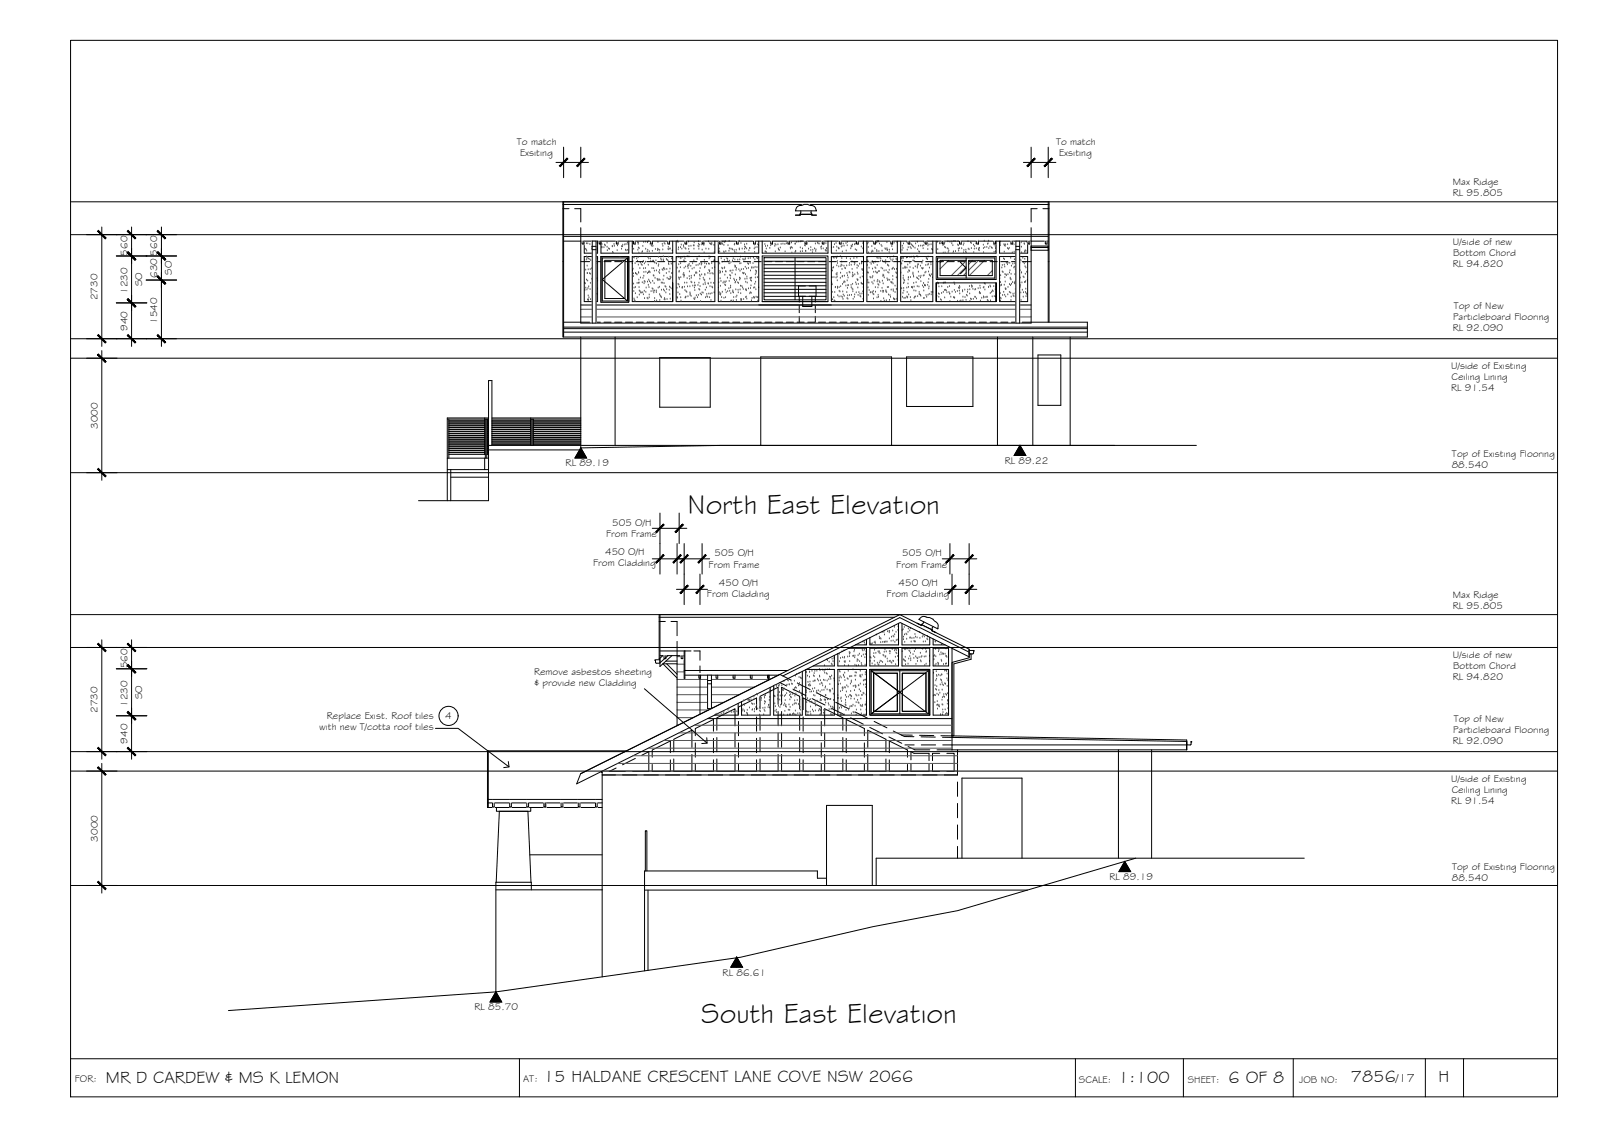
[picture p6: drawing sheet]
<svg xmlns="http://www.w3.org/2000/svg" width="420mm" height="297mm" viewBox="0 0 420 297" stroke-linecap="round" stroke-linejoin="round" font-family="sans-serif">
<defs><g id="words">
<g font-size="7.5">
<text x="180.3" y="134.8">North East Elevation</text>
<text x="183.9" y="268.3">South East Elevation</text>
</g>
<g font-size="4.5">
<text x="27.8" y="284">MR D CARDEW &amp; MS K LEMON</text>
<text x="142.5" y="283.6">15 HALDANE CRESCENT LANE COVE NSW 2066</text>
<text x="293.3" y="283.9">1:100</text>
<text x="322.2" y="283.9">6 OF 8</text>
<text x="354.3" y="283.8">7856</text>
<text x="377.3" y="283.7">H</text>
</g>
<text font-size="3.2" x="366.1" y="283.8">/17</text>
<g font-size="2.6">
<text x="135.6" y="37.9">To match</text>
<text x="136.4" y="40.9">Exsiting</text>
<text x="277" y="37.9">To match</text>
<text x="277.8" y="40.9">Exsiting</text>
<text x="381" y="51.4">RL 95.805</text>
<text x="381.1" y="48.5">Max Ridge</text>
<text x="381" y="64.3">U/side of new</text>
<text x="33.4" y="67" transform="rotate(-90 33.4 67)">560</text>
<text x="41.2" y="67" transform="rotate(-90 41.2 67)">560</text>
<text x="381" y="70.1">RL 94.820</text>
<text x="381.1" y="67.2">Bottom Chord</text>
<text x="33.4" y="77.1" transform="rotate(-90 33.4 77.1)">1230</text>
<text x="37.3" y="75.1" transform="rotate(-90 37.3 75.1)">SO</text>
<text x="41.3" y="72.9" transform="rotate(-90 41.3 72.9)">630</text>
<text x="45.1" y="72.1" transform="rotate(-90 45.1 72.1)">SO</text>
<text x="25.6" y="78.7" transform="rotate(-90 25.6 78.7)">2730</text>
<text x="381.1" y="83.9">Particleboard Flooring</text>
<text x="381.3" y="81">Top of New</text>
<text x="33.4" y="86.8" transform="rotate(-90 33.4 86.8)">940</text>
<text x="41.2" y="84.9" transform="rotate(-90 41.2 84.9)">1540</text>
<text x="381" y="86.8">RL 92.090</text>
<text x="380.6" y="96.7">U/side of Existing</text>
<text x="380.7" y="99.6">Ceiling Lining</text>
<text x="380.6" y="102.6">RL 91.54</text>
<text x="25.6" y="112.4" transform="rotate(-90 25.6 112.4)">3000</text>
<text x="380.8" y="119.7">Top of Existing Flooring</text>
<text x="148.3" y="122.2">RL 89.19</text>
<text x="263.6" y="121.6">RL 89.22</text>
<text x="380.7" y="122.7">88.540</text>
<text x="160.5" y="137.9">505 O/H</text>
<text x="159" y="140.8">From Frame</text>
<text x="155.6" y="148.5">From Cladding</text>
<text x="158.7" y="145.6">450 O/H</text>
<text x="185.8" y="148.8">From Frame</text>
<text x="187.4" y="145.9">505 O/H</text>
<text x="235.1" y="148.8">From Frame</text>
<text x="236.7" y="145.9">505 O/H</text>
<text x="188.5" y="153.6">450 O/H</text>
<text x="235.7" y="153.6">450 O/H</text>
<text x="185.4" y="156.5">From Cladding</text>
<text x="232.5" y="156.5">From Cladding</text>
<text x="381" y="159.6">RL 95.805</text>
<text x="381.1" y="156.7">Max Ridge</text>
<text x="381" y="172.5">U/side of new</text>
<text x="33.4" y="175.2" transform="rotate(-90 33.4 175.2)">560</text>
<text x="140.1" y="176.9">Remove asbestos sheeting</text>
<text x="140.2" y="179.8">&amp; provide new Cladding</text>
<text x="381" y="178.3">RL 94.820</text>
<text x="381.1" y="175.4">Bottom Chord</text>
<text x="33.4" y="185.3" transform="rotate(-90 33.4 185.3)">1230</text>
<text x="37.3" y="183.3" transform="rotate(-90 37.3 183.3)">SO</text>
<text x="25.6" y="186.9" transform="rotate(-90 25.6 186.9)">2730</text>
<text x="83.7" y="191.4">with new T/cotta roof tiles</text>
<text x="85.7" y="188.4">Replace Exist. Roof tiles</text>
<text x="116.8" y="188.5">4</text>
<text x="381.3" y="189.2">Top of New</text>
<text x="33.4" y="195" transform="rotate(-90 33.4 195)">940</text>
<text x="381" y="195.1">RL 92.090</text>
<text x="381.1" y="192.1">Particleboard Flooring</text>
<text x="380.6" y="204.9">U/side of Existing</text>
<text x="380.7" y="207.9">Ceiling Lining</text>
<text x="380.6" y="210.8">RL 91.54</text>
<text x="25.6" y="220.6" transform="rotate(-90 25.6 220.6)">3000</text>
<text x="380.9" y="228">Top of Existing Flooring</text>
<text x="291" y="230.7">RL 89.19</text>
<text x="380.8" y="230.9">88.540</text>
<text x="189.5" y="255.7">RL 86.61</text>
<text x="124.4" y="264.8">RL 85.70</text>
<text x="19.6" y="283.8">FOR:</text>
<text x="137.2" y="283.6">AT:</text>
<text x="283" y="283.9">SCALE:</text>
<text x="311.5" y="283.9">SHEET:</text>
<text x="340.7" y="283.9">JOB NO:</text>
</g>
</g></defs>
<!-- layer: 0.13 -->
<path d="M147.6 54.7h1.6M150.7 54.7h1.6v3.5M152.3 59.7v3.5M270.4 59.7v3.5M272 54.7h-1.6v3.5M273.5 54.7h1.6M172.9 162.9h1.6M176 162.9h1.6v3.8M177.6 168.2v3.7M179.6 170.7h1.6M182 170.7h1.6v2.4M183.6 174.6v2.5" fill="none" stroke="#000" stroke-width=".26"/>
<!-- layer: MASK -->
<g fill="#fff" stroke="#fff" stroke-width=".26">
<path d="M209.8 53.9h.3z"/>
<path d="M209.9 56h3z"/>
<path d="M242.2 161.6h.3z"/>
<path d="M243.5 161.9h.3z"/>
<path d="M244.2 163.1h.2z"/>
<path d="M241.8 163.7l.1 .1z"/>
<path d="M245.5 164.5l.4 .2z"/>
<path d="M245.5 164.5h.5l-.1 .2z"/>
<path d="M245.8 164.7l.2 .1z"/>
<path d="M245.8 164.8h.2z"/>
<path d="M244.2 164.9l.3 .1z"/>
<path d="M244.1 165l.4 .1z"/>
<path d="M243.5 164.9l1 .2z"/>
<path d="M192.3 177l.5 .8v-.8zM192.3 177l.5 .8h-.5z"/>
<path d="M192.3 177l.5 .8v-.8zM192.3 177l.5 .8h-.5z"/>
<path d="M187.8 176.6l.4 1.2v-1.2zM187.8 176.6l.4 1.2h-.4z"/>
<path d="M183.3 176.6l.4 1.2v-1.2zM183.3 176.6l.4 1.2h-.4z"/>
<path d="M196.8 176.6l.4 1.2v-1.2zM196.8 176.6l.4 1.2h-.4z"/>
<path d="M201.3 176.6l.4 1.2v-1.2zM201.3 176.6l.4 1.2h-.4z"/>
<path d="M254.2 171.4l.5 1.1v-1.1zM254.2 171.4l.5 1.1h-.5z"/>
<path d="M254.2 172.5l.5 .3v-.3zM252.8 172.8l1.4-.3 .5 .3z"/>
<path d="M251.6 173.7l3.1-.9h-1.9zM249.7 173.7l3.1-.9-1.2 .9z"/>
<path d="M249.7 173.7l.5 .3 1.4-.3zM249.7 173.7l.5 .3h-.5z"/>
<path d="M249.7 174l.5 18.9v-18.9zM249.7 174l.5 18.9h-.5z"/>
<path d="M211.1 63.2l.5 .8v-.8zM211.1 63.2l.5 .8h-.5z"/>
<path d="M211.1 63.2l.5 .8v-.8zM211.1 63.2l.5 .8h-.5z"/>
<path d="M206.7 63.2l.4 .8v-.8zM206.7 63.2l.4 .8h-.4z"/>
<path d="M202.1 63.2l.5 .8v-.8zM202.1 63.2l.5 .8h-.5z"/>
<path d="M197.6 63.2l.5 .8v-.8zM197.6 63.2l.5 .8h-.5z"/>
<path d="M193.2 63.2l.4 .8v-.8zM193.2 63.2l.4 .8h-.4z"/>
<path d="M188.6 63.2l.5 .8v-.8zM188.6 63.2l.5 .8h-.5z"/>
<path d="M184.2 63.2l.4 .8v-.8zM184.2 63.2l.4 .8h-.4z"/>
<path d="M179.6 63.2l.5 .8v-.8zM179.6 63.2l.5 .8h-.5z"/>
<path d="M175.1 63.2l.5 .8v-.8zM175.1 63.2l.5 .8h-.5z"/>
<path d="M170.7 63.2l.4 .8v-.8zM170.7 63.2l.4 .8h-.4z"/>
<path d="M166.1 63.2l.5 .8v-.8zM166.1 63.2l.5 .8h-.5z"/>
<path d="M161.7 63.2l.4 .8v-.8zM161.7 63.2l.4 .8h-.4z"/>
<path d="M157.1 63.2l.5 .8v-.8zM157.1 63.2l.5 .8h-.5z"/>
<path d="M152.6 63.2l.5 .8v-.8zM152.6 63.2l.5 .8h-.5z"/>
<path d="M215.7 63.2l.4 .8v-.8zM215.7 63.2l.4 .8h-.4z"/>
<path d="M220.1 63.2l.5 .8v-.8zM220.1 63.2l.5 .8h-.5z"/>
<path d="M224.6 63.2l.5 .8v-.8zM224.6 63.2l.5 .8h-.5z"/>
<path d="M229.2 63.2l.4 .8v-.8zM229.2 63.2l.4 .8h-.4z"/>
<path d="M233.6 63.2l.5 .8v-.8zM233.6 63.2l.5 .8h-.5z"/>
<path d="M238.2 63.2l.4 .8v-.8zM238.2 63.2l.4 .8h-.4z"/>
<path d="M242.6 63.2l.5 .8v-.8zM242.6 63.2l.5 .8h-.5z"/>
<path d="M247.1 63.2l.5 .8v-.8zM247.1 63.2l.5 .8h-.5z"/>
<path d="M251.7 63.2l.4 .8v-.8zM251.7 63.2l.4 .8h-.4z"/>
<path d="M256.1 63.2l.5 .8v-.8zM256.1 63.2l.5 .8h-.5z"/>
<path d="M260.7 63.2l.4 .8v-.8zM260.7 63.2l.4 .8h-.4z"/>
<path d="M265.1 63.2l.5 .8v-.8zM265.1 63.2l.5 .8h-.5z"/>
<path d="M269.6 63.2l.5 .8v-.8zM269.6 63.2l.5 .8h-.5z"/>
<path d="M274.2 63.2l.4 .8v-.8zM274.2 63.2l.4 .8h-.4z"/>
<path d="M152.9 202.6l.5 .3v-.3zM152.3 202.9l.6-.3 .5 .3z"/>
<path d="M152.3 202.9l1.1 .4v-.4zM152.3 202.9l1.1 .4h-1.1z"/>
<path d="M152.3 203.3h1.1zM152.3 203.3h1.1z"/>
<path d="M152.3 203.3h1.1zM152.3 203.3h1.1z"/>
<path d="M152.3 203.3l1.1 .1zM152.3 203.3l1.1 .1z"/>
<path d="M152.3 203.4h1.1zM152.3 203.4h1.1z"/>
<path d="M152.3 203.4h1.1zM152.3 203.4h1.1z"/>
<path d="M152.3 203.4h1.1zM152.3 203.4h1.1z"/>
<path d="M152.4 203.4l1 .1zM152.4 203.4l1 .1z"/>
<path d="M152.4 203.5h1zM152.4 203.5h1z"/>
<path d="M152.3 203.5h.1zM152.3 203.5h.1z"/>
<path d="M152.4 203.5h1zM152.4 203.5h1z"/>
<path d="M152.3 203.5h.2zM152.3 203.5h.2z"/>
<path d="M142.7 210.5l.4 1.1v-1.1zM142.7 210.5l.4 1.1v-1.1zM142.7 210.5l.4 1.1h-.4zM142.7 210.5l.4 1.1h-.4z"/>
<path d="M138.2 210.3l.4 1.3v-1.3zM138.2 210.3l.4 1.3h-.4z"/>
<path d="M133.7 210.3l.4 1.3v-1.3zM133.7 210.3l.4 1.3h-.4z"/>
<path d="M129.2 210.3l.4 1.3v-1.3zM129.2 210.3l.4 1.3h-.4z"/>
<path d="M147.2 210.3l.4 1.3v-1.3zM147.2 210.3l.4 1.3h-.4z"/>
<path d="M151.7 210.3l.4 1.3v-1.3zM151.7 210.3l.4 1.3h-.4z"/>
<path d="M156.2 210.3l.4 1.3v-1.3zM156.2 210.3l.4 1.3h-.4z"/>
<path d="M174.2 171.9l.4 .8v-.8zM174.2 171.9l.4 .8h-.4z"/>
<path d="M174.2 171.9l.4 .8v-.8zM174.2 171.9l.4 .8h-.4z"/>
<path d="M178.7 171.9l.4 .8v-.8zM178.7 171.9l.4 .8h-.4z"/>
<path d="M185.6 177h1l-1 8.8zM186.6 177l-1 8.8h1z"/>
<path d="M155.3 63.2l1 21.5v-21.5zM155.3 63.2l1 21.5h-1z"/>
<path d="M266.4 63.2h1l-1 21.5zM267.4 63.2l-1 21.5h1z"/>
<path d="M210.9 53.6l1.2 .1zM210.6 53.7l.3-.1 1.2 .1z"/>
<path d="M210.6 53.7l1.8 .1zM210.3 53.8h2.1z"/>
<path d="M210.3 53.8l2.4 .1zM210 53.9h2.7z"/>
<path d="M210 53.9h2.7zM210 53.9h2.6z"/>
<path d="M212.7 53.9h.2zM212.6 53.9h.3z"/>
<path d="M210.1 53.9h2.5zM210.1 53.9h2.5z"/>
<path d="M209.8 53.9h.3zM209.8 53.9h.3z"/>
<path d="M212.6 53.9h.4zM212.6 53.9h.4z"/>
<path d="M210.1 53.9h2.5zM210.1 53.9h2.5z"/>
<path d="M209.8 53.9h.4zM209.8 53.9h.4z"/>
<path d="M212.6 53.9h.6zM212.4 53.9h.8z"/>
<path d="M210.2 53.9h2.4zM210.2 53.9h2.2z"/>
<path d="M209.8 53.9h.5zM209.6 53.9h.7z"/>
<path d="M212.4 53.9h.8zM212.4 53.9h.8z"/>
<path d="M212.4 53.9h.8zM212.4 53.9h.8z"/>
<path d="M210.3 53.9h2.1zM210.3 53.9h2.1z"/>
<path d="M209.6 53.9h.7zM209.6 53.9h.7z"/>
<path d="M212.4 53.9l.9 .1zM212.3 54h1z"/>
<path d="M210.3 53.9h2.1zM210.3 53.9l2 .1z"/>
<path d="M209.6 53.9l.9 .1zM209.4 54h1.1z"/>
<path d="M209.4 54h1.1zM209.4 54h1.1z"/>
<path d="M212.3 54h1.1zM212.3 54h1.1z"/>
<path d="M210.5 54h1.8zM210.5 54h1.7z"/>
<path d="M209.4 54h1.1zM209.4 54h1.1z"/>
<path d="M212.2 54l1.3 .1zM212.1 54.1h1.4z"/>
<path d="M210.5 54h1.7zM210.5 54l1.6 .1z"/>
<path d="M209.4 54l1.2 .1zM209.3 54.1h1.3z"/>
<path d="M209.3 54.1l1.4 .1zM209.2 54.2h1.5z"/>
<path d="M212.1 54.1l1.5 .1zM212.1 54.1l1.5 .1z"/>
<path d="M210.6 54.1h1.5zM210.6 54.1l1.5 .1z"/>
<path d="M209.2 54.2h1.5zM209.2 54.2h1.5z"/>
<path d="M212.1 54.2h1.5zM212 54.2h1.6z"/>
<path d="M210.7 54.2h1.4zM210.7 54.2h1.3z"/>
<path d="M209.2 54.2h1.5zM209.2 54.2h1.5z"/>
<path d="M212 54.2l1.7 .1zM212 54.2l1.7 .1z"/>
<path d="M210.7 54.2h1.3zM210.7 54.2l1.3 .1z"/>
<path d="M209.1 54.2l1.7 .1zM209 54.3h1.8z"/>
<path d="M212 54.3h1.7zM212 54.3h1.7z"/>
<path d="M212 54.3h1.7zM212 54.3h1.7z"/>
<path d="M210.8 54.3h1.2zM210.8 54.3h1.1z"/>
<path d="M209 54.3h1.8zM209 54.3h1.8z"/>
<path d="M211.9 54.3l2 .2zM211.9 54.3l2 .2h-2z"/>
<path d="M210.8 54.3h1.1zM210.8 54.3l1.1 .2z"/>
<path d="M209 54.3l1.9 .2zM209 54.3l1.9 .2h-2z"/>
<path d="M208.9 54.5h5zM208.9 54.5h5zM208.9 54.5h5zM208.9 54.5h5z"/>
<path d="M208.9 54.5l5.1 .2-.1-.2zM208.9 54.5l5.1 .2h-5.2zM208.8 54.7h5.2zM208.8 54.7h5.2z"/>
<path d="M208.8 54.7l5.2 .2v-.2zM208.8 54.7l5.2 .2h-5.2zM208.8 54.9h5.2zM208.8 54.9h5.2z"/>
<path d="M208.8 54.9l5.2 .2v-.2zM208.8 54.9l5.2 .2h-5.3z"/>
<path d="M208.7 55.1l5.4 .1zM208.6 55.2h5.5z"/>
<path d="M208.6 55.2l5.5 .1zM208.6 55.2l5.5 .1z"/>
<path d="M210 55.3l2.7 .4v-.4zM210 55.3l2.7 .4h-2.7z"/>
<path d="M210 55.7h2.7zM210 55.7h2.7z"/>
<path d="M210 55.7l2.7 .1zM210 55.7l2.7 .1z"/>
<path d="M210 55.8h2.7zM210 55.8h2.7z"/>
<path d="M210 55.8l2.8 .1zM210 55.8l2.8 .1z"/>
<path d="M210 55.9h2.8zM210 55.9h2.8zM210 55.9h2.8zM210 55.9h2.8z"/>
<path d="M210 55.9l2.8 .1zM210 55.9l2.8 .1zM209.9 56h2.9zM209.9 56h2.9z"/>
<path d="M209.9 56h3zM209.9 56h3zM209.9 56h3z"/>
<path d="M209.9 56l3 .1zM209.9 56l3 .1z"/>
<path d="M209.8 56.1l3.1 .1zM209.8 56.1l3.1 .1z"/>
<path d="M209.8 56.2l3.1 .2v-.2zM209.8 56.2l3.1 .2h-3.1z"/>
<path d="M242.2 161.6h.3zM242 161.6h.5z"/>
<path d="M242 161.6l.7 .1zM241.9 161.7h.8z"/>
<path d="M241.9 161.7h.9zM241.8 161.7h1z"/>
<path d="M241.8 161.7l1.1 .1zM241.7 161.8h1.2z"/>
<path d="M242.9 161.8h.1zM242.9 161.8h.1z"/>
<path d="M241.7 161.8h1.3zM241.6 161.8h1.4z"/>
<path d="M243 161.8l.2 .1zM243 161.8l.2 .1z"/>
<path d="M241.6 161.8l1.4 .1zM241.6 161.9h1.4z"/>
<path d="M243 161.9h.2zM243 161.9h.2z"/>
<path d="M243 161.9h.4zM243 161.9h.4z"/>
<path d="M243.1 161.9h.4zM243.1 161.9h.4z"/>
<path d="M241.6 161.9h1.5zM241.6 161.9h1.5z"/>
<path d="M243.1 161.9l.8 .1zM243.1 161.9l.8 .1z"/>
<path d="M241.5 161.9l1.6 .1zM241.5 161.9l1.6 .1z"/>
<path d="M243.1 162h.9zM243.1 162h.9z"/>
<path d="M241.5 162h1.6zM241.4 162h1.7z"/>
<path d="M243.1 162l1.1 .1zM243.1 162l1.1 .1z"/>
<path d="M241.4 162l1.9 .1zM241.4 162l1.9 .1h-2z"/>
<path d="M243.3 162.1h1zM243.3 162.1h1z"/>
<path d="M241.3 162.1h2zM241.3 162.1h2z"/>
<path d="M243.3 162.1l1.2 .1zM243.3 162.1l1.2 .1z"/>
<path d="M241.3 162.1l2 .1zM241.3 162.1l2 .1z"/>
<path d="M241.2 162.2l2.2 .1zM241.2 162.2l2.2 .1z"/>
<path d="M243.3 162.2l1.4 .1zM243.3 162.2l1.4 .1z"/>
<path d="M241.2 162.3h2.2zM241.2 162.3h2.2z"/>
<path d="M243.4 162.3h1.3zM243.4 162.3h1.3z"/>
<path d="M241.2 162.3h2.2zM241.2 162.3h2.2z"/>
<path d="M241.1 162.3h.1zM241.1 162.3h.1z"/>
<path d="M243.4 162.3l1.3 .1zM243.4 162.3l1.3 .1z"/>
<path d="M241.2 162.3l2.2 .1zM241.2 162.3l2.2 .1z"/>
<path d="M241.1 162.3l.2 .1zM241.1 162.3l.2 .1z"/>
<path d="M243.4 162.4l1.4 .1zM243.4 162.4l1.4 .1z"/>
<path d="M241.3 162.4l2.1 .1zM241.3 162.4l2.1 .1z"/>
<path d="M243.4 162.5h1.4zM243.4 162.5h1.4z"/>
<path d="M241.5 162.5h1.9zM241.5 162.5h1.9z"/>
<path d="M243.4 162.5l1.5 .1zM243.4 162.5l1.5 .1z"/>
<path d="M243.4 162.6l1.6 .1zM243.4 162.6l1.6 .1z"/>
<path d="M241.6 162.5l1.8 .2v-.2zM241.6 162.5l1.8 .2h-1.5z"/>
<path d="M241.1 162.3l.8 .4zM241.1 162.3l.8 .4z"/>
<path d="M243.4 162.7h1.6zM243.4 162.7h1.6z"/>
<path d="M241.9 162.7h1.5zM241.9 162.7h1.5z"/>
<path d="M243.4 162.7l1.7 .1zM243.4 162.7l1.7 .1z"/>
<path d="M241.9 162.7l1.7 .1zM241.9 162.7l1.7 .1z"/>
<path d="M241.8 162.7l.4 .1zM241.8 162.7l.4 .1z"/>
<path d="M243.6 162.8l1.6 .1zM243.6 162.8l1.6 .1z"/>
<path d="M244.9 162.9h.3zM244.9 162.9h.3z"/>
<path d="M244.9 162.9h.1zM244.8 162.9h.2z"/>
<path d="M243.8 162.9h1zM243.8 162.9h1.1z"/>
<path d="M245 162.9h.2zM245 162.9h.2z"/>
<path d="M244.8 162.9h.3zM244.7 162.9h.4z"/>
<path d="M243.8 162.9h1zM243.8 162.9h.9z"/>
<path d="M242.2 162.8l1.6 .1zM242.2 162.8l1.6 .1z"/>
<path d="M242 162.8l.4 .1zM242 162.8l.4 .1z"/>
<path d="M244.7 162.9h.5zM244.7 162.9h.5z"/>
<path d="M242.4 162.9h1.5zM242.4 162.9h1.5z"/>
<path d="M243.8 162.9h.9zM243.8 162.9h.9z"/>
<path d="M245.2 162.9l.1 .1zM245.2 162.9l.1 .1z"/>
<path d="M244.7 162.9l.6 .1zM244.6 163h.7z"/>
<path d="M243.9 162.9h.8zM243.9 162.9l.7 .1z"/>
<path d="M242.4 162.9l1.6 .1zM242.4 162.9l1.6 .1z"/>
<path d="M242.3 162.9l.2 .1zM242.3 162.9l.2 .1z"/>
<path d="M244 163h.6zM244 163h.5z"/>
<path d="M242.5 163h1.5zM242.5 163h1.5z"/>
<path d="M244.6 163h.7zM244.5 163h.8z"/>
<path d="M244.5 163h.9zM244.4 163h1z"/>
<path d="M244 163h.5zM244 163h.4z"/>
<path d="M242.5 163h1.6zM242.5 163h1.6z"/>
<path d="M241 162.4l1.5 .6zM241 162.4l1.5 .6z"/>
<path d="M244.4 163h1zM244.4 163h1z"/>
<path d="M244.1 163h.3zM244.1 163h.3z"/>
<path d="M242.3 163h.2zM242.3 163h.2z"/>
<path d="M244.4 163l1.1 .1zM244.4 163.1h1.1z"/>
<path d="M244.1 163h.3zM244.1 163l.3 .1z"/>
<path d="M242.6 163l1.6 .1zM242.6 163l1.6 .1z"/>
<path d="M244.4 163.1h1.2zM244.4 163.1h1.2z"/>
<path d="M242.7 163.1h1.6zM242.7 163.1h1.6z"/>
<path d="M242.8 163.1l2.9 .1zM242.8 163.1l2.9 .1z"/>
<path d="M242.4 163l.6 .2zM242.4 163l.6 .2z"/>
<path d="M243 163.2l2.8 .2-.1-.2zM243 163.2l2.8 .2h-2.4z"/>
<path d="M242.9 163.2l.5 .2zM242.9 163.2l.5 .2z"/>
<path d="M242.3 163l.8 .4zM242.3 163l.8 .4h-1z"/>
<path d="M242.1 163.4l1.2 .1zM242.1 163.4l1.2 .1z"/>
<path d="M242 163.5l1.4 .1zM242 163.5l1.4 .1z"/>
<path d="M243.4 163.4l2.6 .2-.2-.2zM243.4 163.4l2.6 .2h-2.2z"/>
<path d="M243.8 163.6h2.2zM243.8 163.6h2.2z"/>
<path d="M243.3 163.4l.5 .2zM243.3 163.4l.5 .2z"/>
<path d="M242 163.6h1.5zM241.9 163.6h1.6z"/>
<path d="M243.8 163.6l2.2 .1zM243.8 163.6l2.2 .1z"/>
<path d="M243.7 163.6l.2 .1zM243.7 163.6l.2 .1z"/>
<path d="M241.9 163.6l1.6 .1zM241.8 163.7h1.7z"/>
<path d="M243.9 163.7h2.1zM243.9 163.7h2.1z"/>
<path d="M243.7 163.7h.2zM243.7 163.7h.2z"/>
<path d="M241.8 163.7h1.8zM241.8 163.7h1.8z"/>
<path d="M243.9 163.7l2.1 .1zM243.9 163.7l2.1 .1z"/>
<path d="M243.8 163.7l.3 .1zM243.8 163.7l.3 .1z"/>
<path d="M242.3 163l1.7 .8zM242.3 163l1.7 .8z"/>
<path d="M241.8 163.7l1.9 .1zM241.8 163.7l1.9 .1z"/>
<path d="M244.1 163.8h1.9zM244.1 163.8h1.9z"/>
<path d="M244 163.8h.2zM244 163.8h.2z"/>
<path d="M243.7 163.8h.4zM243.7 163.8h.4z"/>
<path d="M241.9 163.8h1.9zM241.9 163.8h1.9z"/>
<path d="M243.8 163.8l.5 .1zM243.8 163.8l.5 .1z"/>
<path d="M242 163.8l2.1 .1zM242 163.8l2.1 .1z"/>
<path d="M241.7 163.8l.3 .1zM241.7 163.8l.3 .1h-.4z"/>
<path d="M244.2 163.8l1.9 .2-.1-.2zM244.2 163.8l1.9 .2h-1.5z"/>
<path d="M244.6 164l1.5 .2v-.2zM244.6 164l1.5 .2h-1.1z"/>
<path d="M244.1 163.8l.9 .4zM244.1 163.8l.9 .4z"/>
<path d="M244.1 163.9l.8 .3zM244.1 163.9l.8 .3z"/>
<path d="M242.3 163.9l2.4 .3-.6-.3zM242.3 163.9l2.4 .3h-1.8z"/>
<path d="M245 164.2h1.1zM245 164.2h1.1z"/>
<path d="M244.9 164.2h.2zM244.9 164.2h.2z"/>
<path d="M244.7 164.2h.3zM244.7 164.2h.3z"/>
<path d="M242.9 164.2h1.8zM242.9 164.2h1.8z"/>
<path d="M245.1 164.2l.9 .3 .1-.3zM245.1 164.2l.9 .3z"/>
<path d="M245 164.2l.5 .3zM245 164.2l.5 .3z"/>
<path d="M244.7 164.2l.7 .3zM244.7 164.2l.7 .3z"/>
<path d="M242.9 164.2l1.6 .4 .2-.4zM242.9 164.2l1.6 .4h-.9z"/>
<path d="M245.4 164.5l.5 .2zM245.4 164.5l.5 .2z"/>
<path d="M243.6 164.6h.9zM243.6 164.6l.9 .1z"/>
<path d="M241.7 163.8l2.1 .9zM241.7 163.8l2.1 .9z"/>
<path d="M241.6 163.9l2 .8-1.6-.8zM241.6 163.9l2 .8h-.5z"/>
<path d="M243.8 164.7h.7zM243.8 164.7l.7 .1z"/>
<path d="M243.6 164.7l.3 .1zM243.6 164.7l.3 .1z"/>
<path d="M243.1 164.7l.6 .1zM243.1 164.7l.6 .1z"/>
<path d="M245.2 164.5l.8 .3zM245.2 164.5l.8 .3z"/>
<path d="M243.9 164.8h.6zM243.9 164.8h.6z"/>
<path d="M243.7 164.8h.3zM243.7 164.8h.3z"/>
<path d="M243.2 164.8h.5zM243.2 164.8h.5z"/>
<path d="M244 164.8h.5zM244 164.8h.5z"/>
<path d="M243.7 164.8h.4zM243.7 164.8h.4z"/>
<path d="M243.3 164.8h.5zM243.3 164.8h.5z"/>
<path d="M244.1 164.8l.4 .1zM244.1 164.8l.4 .1z"/>
<path d="M243.8 164.8l.3 .1zM243.8 164.8l.3 .1z"/>
<path d="M243.4 164.8l.5 .1zM243.4 164.8l.5 .1z"/>
<path d="M244.1 164.9h.4zM244.1 164.9h.4z"/>
<path d="M243.9 164.9h.3zM243.9 164.9h.3z"/>
<path d="M244.2 164.9l.3 .1zM244.4 165l.1 .1z"/>
<path d="M244 164.9l.4 .1zM244 164.9l.4 .1z"/>
<path d="M244.1 165l.4 .1zM244.3 165.1h.2z"/>
<path d="M243.5 164.9l1 .2zM244 165.1h.5l-.1 .2z"/>
</g>
<g fill="none" stroke="#fff" stroke-width=".26">
<path d="M152.6 63.2h.5v.8h-.5zM157.1 63.2h.5v.8h-.5zM161.7 63.2h.4v.8h-.4zM166.1 63.2h.5v.8h-.5zM170.7 63.2h.4v.8h-.4zM175.1 63.2h.5v.8h-.5zM179.6 63.2h.5v.8h-.5zM184.2 63.2h.4v.8h-.4zM188.6 63.2h.5v.8h-.5zM193.2 63.2h.4v.8h-.4zM197.6 63.2h.5v.8h-.5zM202.1 63.2h.5v.8h-.5z"/>
<path d="M206.7 63.2h.4v.8h-.4zM211.1 63.2h.5v.8h-.5zM215.7 63.2h.4v.8h-.4zM220.1 63.2h.5v.8h-.5zM224.6 63.2h.5v.8h-.5zM229.2 63.2h.4v.8h-.4zM233.6 63.2h.5v.8h-.5zM238.2 63.2h.4v.8h-.4zM242.6 63.2h.5v.8h-.5zM247.1 63.2h.5v.8h-.5zM251.7 63.2h.4v.8h-.4zM256.1 63.2h.5v.8h-.5z"/>
<path d="M260.7 63.2h.4v.8h-.4zM265.1 63.2h.5v.8h-.5zM269.6 63.2h.5v.8h-.5zM274.2 63.2h.4v.8h-.4zM174.2 171.9h.4v.8h-.4zM178.7 171.9h.4v.8h-.4zM183.3 177h.4v.8h-.4zM187.8 177h.4v.8h-.4zM192.3 177h.5v.8h-.5zM196.8 177h.4v.8h-.4zM201.3 177h.4v.8h-.4zM129.2 210.5h.4v1.1h-.4z"/>
<path d="M133.7 210.5h.4v1.1h-.4zM138.2 210.5h.4v1.1h-.4zM142.7 210.5h.4v1.1h-.4zM147.2 210.5h.4v1.1h-.4zM151.7 210.5h.4v1.1h-.4zM156.2 210.5h.4v1.1h-.4z"/>
</g>
<!-- layer: NEWWORK -->
<g fill="none" stroke="#000" stroke-width=".26">
<path d="M147.6 53.6h127.5M147.8 52.9v15.7M209.8 56.2h3.1M209.9 56.2v.2M210 55.3l-.2 1.1h-1.2h1.2v-.2h3.1v.2h1.2h-1.2l-.2-.7M212.7 53.9a1.45 1.45 0 0 1 1.4 1.4h-5.5a1.48 1.48 0 0 1 1.7-1.5 2.58 2.58 0 0 1 2.4 .1M212.7 55.3v.4M274.9 52.9v15.7M147.6 68.6v-15.7h127.5v15.7M147.8 62h127.1M147.8 63.2h127.1M152.3 80h118.1"/>
<path d="M152.3 63.2v21.5h118.1v-21.5M152.6 63.2v.8h.5v-.8M153.2 67.3h3.5v11.8h-3.5zM153.2 63.2v3.2h3.5v-3.2M157.1 63.2v.8h.5M157.6 63.2v3.2h7.3v-3.2M157.6 67.3h7.3v12h-7.3zM157.6 67.3h4.5M161.7 63.2v.8h.4v-.8M163.1 67.3h1.8v11.8M165.8 63.2v3.2h10.6v-3.2M166.1 63.2v.8h.5v-.8"/>
<path d="M170.7 63.2v.8h.4v-.8M175.1 63.2v.8h.5v-.8M176.4 74.2v4.9v-11.8h-10.6v11.8h10.6M177.3 67.3h10.2v11.8h-10.2zM177.3 63.2v3.2h10.2v-3.2M179.6 63.2v.8h.5v-.8M184.2 63.2v.8h.4v-.8M188.4 67.3h10.6v11.8h-10.6zM188.4 63.2v3.2h10.6v-3.2M188.6 63.2v.8h.5v-.8M193.2 63.2v.8h.4v-.8M197.6 63.2v.8h.5v-.8"/>
<path d="M199.9 67.1h17.3v12h-17.3zM199.9 79.1h17.3M199.9 63.2v3.2h17.3v-3.2M202.1 63.2v.8h.5v-.8M206.7 63.2v.8h.4v-.8M211.1 63.2v.8h.5v-.8M215.7 63.2v.8h.4v-.8M218 67.3h8.5v11.8h-8.5zM218 63.2v3.2h8.5v-3.2M220.1 63.2v.8h.5v-.8M224.6 63.2v.8h.5v-.8M227.4 67.3h7.9v11.8h-7.9z"/>
<path d="M227.4 63.2v3.2h7.9v-3.2M229.2 63.2v.8h.4v-.8M233.6 63.2v.8h.5v-.8M236.2 67.3h8.5v11.8h-8.5zM236.2 63.2v3.2h8.5v-3.2M238.2 63.2v.8h.4v-.8M242.6 63.2v.8h.5v-.8M245.5 74.2v4.9v-4.9M245.5 67.3h15.7v6h-15.7zM245.5 79.1h15.7M245.5 63.2v3.2h15.7v-3.2M245.5 74.2h15.7"/>
<path d="M247.1 63.2v.8h.5v-.8M251.7 63.2v.8h.4v-.8M256.1 63.2v.8h.5v-.8M260.7 63.2v.8h.4v-.8M261.2 79.1v-4.9v4.9M262.2 67.3h7.3v11.8h-7.3zM262.2 63.2v3.2h7.3v-3.2M265.1 63.2v.8h.5v-.8M269.6 63.2v.8h.5v-.8M270.4 64.5h4.5v1.1h-4.5zM270.4 64.9h4.5M274.2 63.2v.8h.4v-.8"/>
<path d="M171.9 173.7l.2 .2h1v-.9h-1.3l.1 .7M172.9 161.8h61.7M173.1 161.1v11.6h-.2v-11.6h63.1M173.1 170.7h6.5v7.1h-.2v-7.1M173.1 171.9h6.3M173.9 171.9l-1 .9 .2 .2v1.7l3.2-2.8M174.2 171.9v.8h.4v-.8M174.6 173.3h3M174.8 174l2.8 2.8M175.2 171.9l-2.1 1.9M177.6 171.9v18.4M177.6 174h-3.7l3.7 3.8"/>
<path d="M178.7 171.9v.8h.4v-.8M179.4 175.8h27.2M179.6 177h24.5M183.3 177v.8h.4v-.8M183.6 177v10.3M187.8 177v.8h.4v-.8M192.3 177v.8h.5v-.8M196.8 177v.8h.4v-.8M201.3 177v.8h.4v-.8M201.6 177v1.3M210.4 176v11.5h-7.5v-7.7M211.4 175.5h7.4v12h-7.5v-11.9"/>
<path d="M218.8 171.8v2.8h-5.5M219.7 175.5h7.6v12h-7.6zM222.5 170h4.8v4.6h-7.6v-3.2M227.3 167.6v1.5h-3M228.1 175.5h15.7v12h-15.7zM228.1 170h7.6v4.6h-7.6zM235.7 163.4v5.7h-7.6v-1.9M236 161.1l18.2 9.1v2l-18.1-9-31.6 15.8M236 161.1l-83.7 41.8M236.6 163.4v5.7h7.2v-2M236.6 170h7.2v4.6h-7.2zM240.5 163.4l1.1 .5 .1-.1 2.8 1.3-.1 .2 1.1 .6-1.1-.6 .3-1.1"/>
<path d="M241.2 162.3l-.2 .1 4.9 2.5a1.42 1.42 0 0 0-.6-1.9M242.3 163l-.7 .9 .1-.1 2.8 1.3M242.9 161.8l.3 .1a2.65 2.65 0 0 1 2.1 1.1M242.9 161.8a1.24 1.24 0 0 0-1.7 .5M244.7 170h4.1v4.6h-4.1zM244.7 175.5h4.1v12h-4.1zM244.7 167.5v1.6h3.2M249.7 170v26.6M254.2 170.5h.1M254.2 170.5l1.3 .1-.2 .6M254.2 171l-18.2-9.1-30.7 15.3M254.7 171.4h-.5h.9"/>
<path d="M255.3 171.2l-.2 .2M185.6 188.4h64.1M193.6 184.4v3.1h-6.2M202 180.2v7.3h-7.5v-3.5M157.9 203.2h93.2"/>
</g>
<!-- layer: HATCH -->
<g fill="none" stroke="#545454" stroke-width=".26">
<path d="M153.3 74.2h.1M153.3 68.2h.1M153.4 76.1h.1M153.5 74.4h.1M153.5 65.4h.1M153.6 70.8h.1M153.6 75.5h.1M153.8 65.5h.1M153.8 63.9h.1M153.8 73.4h.1M153.9 65.8h.1M153.9 68.1h.1"/>
<path d="M153.9 67.3h.1M153.9 67.8h.1M153.9 76h.1M154 69.8h.1M154 71.7h.1M154.1 71.7h.1M154.1 67.5h.1M154.1 78.6h.1M154.1 73.7h.1M154.2 63.9h.1M154.2 75.6h.1M154.3 77.6h.1"/>
<path d="M154.3 70.7h.1M154.3 78.8h.1M154.3 67.9h.1M154.4 78.6h.1M154.4 75.2h.1M154.5 78.1h.1M154.6 71.7h.1M154.7 68h.1M154.7 64.1h.1M154.8 75.9h.1M154.8 70.7h.1M154.8 71.9h.1"/>
<path d="M154.8 74.3h.1M154.9 78.5h.1M154.9 68.3h.1M155.1 65.4h.1M155.2 70.5h.1M155.2 64.8h.1M155.2 73.2h.1M156.4 69.2h.1M156.5 77.1h.1M156.5 65.2h.1M156.6 63.8h.1M156.6 73.1h.1"/>
<path d="M156.6 67.8h.1M156.6 65.8h.1M156.7 67.7h.1M156.7 75.7h.1M156.7 65.4h.1M156.7 73.7h.1M157.8 64.8h.1M157.9 65h.1M157.9 64.1h.1M158.4 64.9h.1M158.6 64.3h.1M158.8 64.4h.1"/>
<path d="M159.2 63.7h.1M159.2 64.8h.1M159.3 65.7h.1M159.6 65.2h.1M159.9 65.4h.1M160.6 64.7h.1M160.6 64.6h.1M160.6 66.2h.1M160.8 66.4h.1M161 64.1h.1M161.1 64.6h.1M161.9 65.7h.1"/>
<path d="M162 64.4h.1M162.1 63.9h.1M163 65.3h.1M163 64.7h.1M163.2 64.7h.1M163.3 64.3h.1M163.9 64.2h.1M164 65.6h.1M164.2 64.1h.1M164.2 65.8h.1M164.6 63.7h.1M164.6 65.6h.1"/>
<path d="M164.7 64.1h.1M165.8 64.7h.1M165.8 69.2h.1M165.9 71h.1M166 68.6h.1M166 70.6h.1M166.1 63.9h.1M166.1 72.5h.1M166.1 67.5h.1M166.1 71.8h.1M166.2 74.5h.1M166.2 65.3h.1"/>
<path d="M166.2 76.4h.1M166.3 78.4h.1M166.3 75.5h.1M166.3 67.7h.1M166.4 78.8h.1M166.4 64.1h.1M166.5 79h.1M166.6 69.1h.1M166.6 63.9h.1M166.7 77h.1M166.7 75.4h.1M166.7 71.7h.1"/>
<path d="M166.9 71.9h.1M167 67.9h.1M167.1 72.1h.1M167.1 74.3h.1M167.1 78.1h.1M167.2 68.5h.1M167.2 63.6h.1M167.3 65.6h.1M167.4 67.6h.1M167.4 64.1h.1M167.4 69.5h.1M167.4 63.7h.1"/>
<path d="M167.4 65h.1M167.5 71.5h.1M167.5 74.3h.1M167.5 71.6h.1M167.5 73.4h.1M167.5 66.4h.1M167.6 75.4h.1M167.6 74.2h.1M167.6 65.2h.1M167.7 77.3h.1M167.7 76.3h.1M167.8 70.4h.1"/>
<path d="M167.9 76.5h.1M167.9 68.9h.1M168 72.9h.1M168 76.8h.1M168.2 69.4h.1M168.3 76.8h.1M168.4 66.2h.1M168.4 69.6h.1M168.5 74.1h.1M168.5 68.8h.1M168.5 66h.1M168.6 76.7h.1"/>
<path d="M168.6 64.6h.1M168.6 73h.1M168.7 68.5h.1M168.7 77.3h.1M168.8 70.5h.1M168.8 63.6h.1M168.9 72.4h.1M168.9 71.4h.1M168.9 74.4h.1M169 76.3h.1M169 73.8h.1M169 69.2h.1"/>
<path d="M169 78.3h.1M169.2 74h.1M169.3 70.4h.1M169.3 68.7h.1M169.3 63.5h.1M169.3 65.3h.1M169.4 76.6h.1M169.4 71.4h.1M169.5 75.5h.1M169.7 66.1h.1M169.7 78.2h.1M169.8 63.5h.1"/>
<path d="M169.8 63.6h.1M169.8 73.9h.1M169.8 71.7h.1M169.9 65.6h.1M169.9 78.4h.1M170 67.6h.1M170 69.5h.1M170 74.8h.1M170.1 71.5h.1M170.1 73.4h.1M170.2 63.4h.1M170.2 67.9h.1"/>
<path d="M170.2 75.4h.1M170.2 71.3h.1M170.3 77.4h.1M170.3 66h.1M170.3 78.1h.1M170.3 71.3h.1M170.4 73.9h.1M170.5 71.5h.1M170.5 64.1h.1M170.6 67.9h.1M170.7 74.2h.1M170.7 68.6h.1"/>
<path d="M170.8 76.4h.1M170.8 64.4h.1M171 70.4h.1M171 64.6h.1M171.1 75.7h.1M171.1 65.9h.1M171.2 73.8h.1M171.2 68.5h.1M171.2 64.6h.1M171.2 75.9h.1M171.3 76.4h.1M171.4 72.3h.1"/>
<path d="M171.4 68.5h.1M171.4 70.4h.1M171.5 76.8h.1M171.5 72.4h.1M171.6 74.4h.1M171.6 68.8h.1M171.6 76.3h.1M171.6 71.1h.1M171.7 78.3h.1M171.7 79h.1M171.8 69h.1M171.8 73h.1"/>
<path d="M171.9 65.4h.1M172 68.4h.1M172.1 76.3h.1M172.1 76.7h.1M172.2 71h.1M172.2 69.2h.1M172.2 78.9h.1M172.4 73.2h.1M172.5 65.7h.1M172.5 65.3h.1M172.6 63.6h.1M172.6 73.6h.1"/>
<path d="M172.6 73.4h.1M172.6 65.5h.1M172.6 75.5h.1M172.7 69.8h.1M172.7 67.5h.1M172.7 69.4h.1M172.8 71.4h.1M172.9 73.3h.1M172.9 66.3h.1M172.9 75.3h.1M173 70.9h.1M173 77.3h.1"/>
<path d="M173 65.6h.1M173 71.7h.1M173 78.8h.1M173.1 73.5h.1M173.2 77.6h.1M173.3 67.9h.1M173.3 77.8h.1M173.4 68.2h.1M173.4 78.1h.1M173.4 74.2h.1M173.5 76.1h.1M173.7 70.7h.1"/>
<path d="M173.7 64.1h.1M173.8 74.2h.1M173.8 65.5h.1M173.8 64.6h.1M173.9 70.9h.1M173.9 73.4h.1M174 68.1h.1M174 68.5h.1M174 67.3h.1M174 76h.1M174 70.4h.1M174.1 72.4h.1"/>
<path d="M174.1 70.4h.1M174.2 74.4h.1M174.2 63.9h.1M174.2 78.6h.1M174.2 76.3h.1M174.3 78.3h.1M174.4 70.7h.1M174.4 64h.1M174.4 78.6h.1M174.4 75.1h.1M174.6 76.8h.1M174.6 75.3h.1"/>
<path d="M174.8 71.7h.1M174.8 68h.1M174.8 75.9h.1M174.9 70.6h.1M174.9 78.5h.1M175 73h.1M175 68.2h.1M175.2 68.4h.1M175.2 65.3h.1M175.3 65.5h.1M175.3 73.2h.1M175.3 64.8h.1"/>
<path d="M175.3 69.1h.1M175.4 67.4h.1M175.4 69.4h.1M175.5 71.3h.1M175.5 76.1h.1M175.5 73.3h.1M175.6 75.3h.1M175.7 77.2h.1M175.7 65.3h.1M175.7 70.5h.1M175.8 65.3h.1M175.8 72.6h.1"/>
<path d="M175.8 78.4h.1M175.8 75.5h.1M175.8 73.1h.1M175.9 72.8h.1M176.1 69.2h.1M176.2 67.9h.1M176.2 71.7h.1M176.2 75.7h.1M176.3 65.8h.1M177.5 67.7h.1M177.6 75.6h.1M177.6 78h.1"/>
<path d="M177.6 70.3h.1M177.6 63.3h.1M177.7 78.2h.1M177.8 63.4h.1M177.8 76.8h.1M177.8 63.5h.1M177.8 74.5h.1M177.9 65.5h.1M178 67.5h.1M178 65h.1M178 69.4h.1M178 72.9h.1"/>
<path d="M178 74.7h.1M178.1 71.4h.1M178.1 73h.1M178.1 73.3h.1M178.1 71.1h.1M178.2 75.3h.1M178.3 77.2h.1M178.4 67.7h.1M178.4 70.2h.1M178.5 64.9h.1M178.5 69.1h.1M178.5 78.1h.1"/>
<path d="M178.5 72.8h.1M178.6 67.8h.1M178.6 78.9h.1M178.7 64.2h.1M178.8 65.3h.1M178.9 67.5h.1M178.9 75.5h.1M179 75.5h.1M179 75.4h.1M179.2 72.1h.1M179.2 64.4h.1M179.3 64.8h.1"/>
<path d="M179.3 71.7h.1M179.3 72.2h.1M179.4 68.3h.1M179.4 72.7h.1M179.4 67.4h.1M179.4 70.3h.1M179.5 68.6h.1M179.5 72.3h.1M179.5 75.3h.1M179.6 74.2h.1M179.6 76.2h.1M179.6 67.9h.1"/>
<path d="M179.7 65.2h.1M179.7 78.1h.1M179.8 78h.1M179.8 70h.1M179.9 65.3h.1M179.9 77.9h.1M179.9 76.4h.1M180 64h.1M180.1 76.6h.1M180.1 74.2h.1M180.2 73h.1M180.2 67.3h.1"/>
<path d="M180.3 75.2h.1M180.3 69.9h.1M180.4 77.8h.1M180.5 69.6h.1M180.5 70.4h.1M180.6 63.4h.1M180.6 65.4h.1M180.6 69.7h.1M180.7 67.3h.1M180.7 64.6h.1M180.7 69.3h.1M180.8 72.5h.1"/>
<path d="M180.8 66.2h.1M180.8 71.3h.1M180.9 73.2h.1M180.9 75.2h.1M181 76.8h.1M181 77.1h.1M181 77.4h.1M181.2 69.8h.1M181.2 64.6h.1M181.2 74h.1M181.3 77.7h.1M181.3 72.4h.1"/>
<path d="M181.3 73h.1M181.4 74.1h.1M181.5 70.5h.1M181.7 69.1h.1M181.7 75h.1M181.8 64.4h.1M182 68.4h.1M182 65.3h.1M182 78.4h.1M182 70.3h.1M182 64.4h.1M182.1 63.7h.1"/>
<path d="M182.1 72.3h.1M182.1 75.5h.1M182.2 74.2h.1M182.2 78.5h.1M182.2 76.2h.1M182.2 74.9h.1M182.3 78.1h.1M182.3 74.9h.1M182.5 71.7h.1M182.5 71.5h.1M182.6 69.6h.1M182.6 77.5h.1"/>
<path d="M182.7 71.6h.1M182.8 67.9h.1M182.8 68.1h.1M182.9 78h.1M183.1 74.8h.1M183.1 69.6h.1M183.1 64.6h.1M183.2 77.4h.1M183.2 64h.1M183.2 63.4h.1M183.3 64.8h.1M183.3 65.4h.1"/>
<path d="M183.3 74.2h.1M183.3 75.9h.1M183.4 67.3h.1M183.4 69.3h.1M183.4 64.3h.1M183.5 71.2h.1M183.5 72.2h.1M183.5 76h.1M183.5 73.2h.1M183.6 75.1h.1M183.6 72.5h.1M183.6 70.4h.1"/>
<path d="M183.7 77.1h.1M183.7 79.1h.1M183.9 69h.1M183.9 69.5h.1M183.9 64.2h.1M184 77.3h.1M184 72.1h.1M184.1 69.2h.1M184.1 76.8h.1M184.2 65.6h.1M184.4 76.8h.1M184.4 74.6h.1"/>
<path d="M184.5 72.9h.1M184.6 64.3h.1M184.6 73.4h.1M184.7 66.3h.1M184.7 68.3h.1M184.8 64.1h.1M184.8 70.2h.1M184.8 73.5h.1M184.8 69.1h.1M184.9 72.2h.1M184.9 72h.1M184.9 74.1h.1"/>
<path d="M184.9 70h.1M185 74.6h.1M185 76.1h.1M185 78.1h.1M185.2 65.3h.1M185.3 75.5h.1M185.3 69.3h.1M185.4 77.2h.1M185.4 77.8h.1M185.6 77.9h.1M185.7 71.7h.1M185.7 74.4h.1"/>
<path d="M185.8 74.5h.1M185.8 63.4h.1M185.8 69.2h.1M185.9 65.4h.1M185.9 77.1h.1M185.9 70.9h.1M186 67.3h.1M186 67.9h.1M186 69.3h.1M186.1 71.2h.1M186.1 78h.1M186.1 71.1h.1"/>
<path d="M186.1 73.2h.1M186.1 63.9h.1M186.2 75.2h.1M186.2 71.8h.1M186.2 67.5h.1M186.3 77.1h.1M186.4 64h.1M186.5 74.2h.1M186.5 64h.1M186.5 78.8h.1M186.7 69.1h.1M186.7 64.2h.1"/>
<path d="M186.7 63.8h.1M186.7 77h.1M186.7 75.3h.1M186.8 71.7h.1M186.8 70.4h.1M186.9 75.5h.1M187 71.9h.1M187.2 74.3h.1M187.2 64.3h.1M187.2 68.4h.1M187.3 76.8h.1M187.3 66.3h.1"/>
<path d="M187.4 68.2h.1M187.4 68.6h.1M187.5 70.2h.1M188.4 75.5h.1M188.5 66.2h.1M188.5 74.1h.1M188.6 63.3h.1M188.6 68.8h.1M188.6 65.9h.1M188.6 65.3h.1M188.6 76.7h.1M188.8 69.2h.1"/>
<path d="M188.8 66.1h.1M188.8 77.2h.1M188.8 71.1h.1M188.8 71.7h.1M188.9 73.1h.1M188.9 75h.1M189 71.4h.1M189 77.4h.1M189 77h.1M189.1 79h.1M189.1 73.8h.1M189.2 67.8h.1"/>
<path d="M189.3 78h.1M189.3 70.3h.1M189.4 68.7h.1M189.4 63.5h.1M189.4 76.6h.1M189.5 71.3h.1M189.5 64h.1M189.5 70.5h.1M189.6 74.2h.1M189.8 66.1h.1M189.9 64.3h.1M189.9 63.4h.1"/>
<path d="M189.9 78.2h.1M189.9 73.9h.1M189.9 66.3h.1M190 70.4h.1M190 68.2h.1M190 70.2h.1M190.1 63.6h.1M190.1 72.2h.1M190.1 74.7h.1M190.2 74.1h.1M190.2 76.1h.1M190.3 63.4h.1"/>
<path d="M190.3 78h.1M190.3 74.9h.1M190.3 71.2h.1M190.4 66h.1M190.4 71.3h.1M190.4 73.9h.1M190.5 76.8h.1M190.6 67.8h.1M190.8 68.6h.1M190.8 72.9h.1M190.8 68h.1M190.8 76.4h.1"/>
<path d="M190.9 64.4h.1M191.2 69.1h.1M191.2 75.7h.1M191.2 65.9h.1M191.2 63.3h.1M191.2 73.8h.1M191.3 65.2h.1M191.3 68.5h.1M191.4 76.4h.1M191.4 69.1h.1M191.4 72.2h.1M191.5 71.1h.1"/>
<path d="M191.5 65.3h.1M191.5 73.1h.1M191.6 75h.1M191.6 75.5h.1M191.6 72.4h.1M191.7 77h.1M191.7 71.1h.1M191.7 68.8h.1M191.7 78.9h.1M191.8 78.9h.1M191.9 65.3h.1M192 71.7h.1"/>
<path d="M192.1 68.4h.1M192.1 65.5h.1M192.2 76.6h.1M192.2 76.3h.1M192.2 71h.1M192.3 78.9h.1M192.3 67.8h.1M192.4 76.8h.1M192.4 78h.1M192.5 73.2h.1M192.6 65.7h.1M192.6 64.2h.1"/>
<path d="M192.6 73.6h.1M192.7 66.2h.1M192.7 64h.1M192.7 68.1h.1M192.7 69.7h.1M192.8 70.1h.1M192.8 74.2h.1M192.9 72.1h.1M192.9 69.9h.1M192.9 74h.1M193 76h.1M193 66.3h.1"/>
<path d="M193 77.9h.1M193 70.9h.1M193.1 65.6h.1M193.1 78.8h.1M193.1 70.4h.1M193.2 73.5h.1M193.3 77.6h.1M193.5 68.2h.1M193.5 74.1h.1M193.6 76.1h.1M193.6 76.8h.1M193.7 74.3h.1"/>
<path d="M193.8 70.7h.1M193.8 63.3h.1M193.9 65.2h.1M193.9 65.5h.1M194 72.9h.1M194 73.4h.1M194 69.2h.1M194 68.1h.1M194.1 71.1h.1M194.1 76h.1M194.1 73.1h.1M194.2 75h.1"/>
<path d="M194.2 67.4h.1M194.3 77h.1M194.3 78.5h.1M194.3 69.1h.1M194.3 78.9h.1M194.3 63.8h.1M194.4 70.7h.1M194.4 78.7h.1M194.5 78.6h.1M194.6 75.1h.1M194.7 65.3h.1M194.8 75.5h.1"/>
<path d="M194.8 71.6h.1M194.8 68h.1M194.9 75.9h.1M195 70.6h.1M195 71.8h.1M195 78.5h.1M195.1 68.2h.1M195.1 71.7h.1M195.3 64.2h.1M195.3 65.3h.1M195.3 66.2h.1M195.3 64.7h.1"/>
<path d="M195.4 73.2h.1M195.4 68.1h.1M195.5 70.1h.1M195.5 67.8h.1M195.5 72h.1M195.5 64.9h.1M195.6 74h.1M195.6 78h.1M195.6 76h.1M195.7 75.9h.1M195.7 77.9h.1M195.8 76.2h.1"/>
<path d="M195.8 70.5h.1M195.8 65.2h.1M195.8 64h.1M195.9 78.4h.1M195.9 72.6h.1M195.9 73.1h.1M196 74.2h.1M196.1 69.1h.1M196.2 67.8h.1M196.3 70.4h.1M196.3 75.7h.1M196.3 69.3h.1"/>
<path d="M196.4 65.7h.1M196.6 65.1h.1M196.6 77h.1M196.7 73h.1M196.8 69.1h.1M196.8 67.8h.1M196.8 76.7h.1M196.8 71h.1M196.8 75.6h.1M196.9 73.5h.1M196.9 73h.1M197 74.9h.1"/>
<path d="M197 76.9h.1M197.1 73.7h.1M197.1 78.8h.1M197.1 72.9h.1M197.2 70.4h.1M197.2 70.1h.1M197.2 78.2h.1M197.5 69.1h.1M197.6 67.7h.1M197.7 75.5h.1M197.7 77.9h.1M197.7 70.3h.1"/>
<path d="M197.8 78.2h.1M197.8 65.3h.1M197.9 64.2h.1M197.9 78.1h.1M197.9 66.2h.1M197.9 75.5h.1M198 74.5h.1M198 68.1h.1M198 70.1h.1M198 65h.1M198.1 72h.1M198.1 72.8h.1"/>
<path d="M198.2 74h.1M198.2 71h.1M198.2 76h.1M198.3 77.9h.1M198.3 71.7h.1M198.4 71.2h.1M198.5 67.6h.1M198.5 70.2h.1M198.6 64.9h.1M198.6 78.1h.1M198.6 72.8h.1M198.6 67.8h.1"/>
<path d="M198.7 64.2h.1M198.7 78.9h.1M198.8 78h.1M198.9 64.3h.1M199 67.5h.1M199 75.5h.1M200.6 64.1h.1M200.7 66.1h.1M200.8 64.6h.1M200.8 66.1h.1M201 65.3h.1M201 66.2h.1"/>
<path d="M201.3 64.5h.1M201.9 65.1h.1M202.1 64.4h.1M202.1 63.6h.1M202.2 64h.1M203.2 64.6h.1M203.3 64.1h.1M203.3 66h.1M203.5 64.3h.1M204 64.2h.1M204.1 65.3h.1M204.2 65.5h.1"/>
<path d="M204.4 65.7h.1M204.6 65h.1M204.9 64.1h.1M205.3 64h.1M205.9 64.1h.1M205.9 66h.1M206.2 63.9h.1M206.6 64h.1M207.3 65h.1M207.3 65.3h.1M207.6 63.7h.1M207.6 64.9h.1"/>
<path d="M207.7 66.3h.1M207.8 65.1h.1M208.5 64h.1M208.5 66.2h.1M208.6 64h.1M208.7 65.9h.1M209 63.5h.1M209.5 63.5h.1M209.9 65h.1M209.9 66h.1M210 63.4h.1M210.3 63.3h.1"/>
<path d="M210.4 66h.1M210.5 65.2h.1M211 64.3h.1M211.2 64.5h.1M211.3 65.9h.1M211.7 64h.1M212.1 65.3h.1M212.6 64.9h.1M212.6 65.7h.1M213.1 66.2h.1M213.2 65.6h.1M213.6 65.2h.1"/>
<path d="M213.9 64h.1M213.9 65.9h.1M214 65.5h.1M214.4 63.7h.1M214.6 63.9h.1M214.8 64h.1M215.3 64.9h.1M215.4 65.3h.1M215.5 64.7h.1M215.9 65.2h.1M216.5 65.7h.1M216.6 63.9h.1"/>
<path d="M216.6 65.8h.1M216.7 65.8h.1M216.7 65.1h.1M216.8 65.2h.1M218.1 70.8h.1M218.1 65h.1M218.1 74.2h.1M218.2 72.7h.1M218.2 72.8h.1M218.2 74.6h.1M218.2 74.7h.1M218.3 76.6h.1"/>
<path d="M218.3 71h.1M218.3 78.6h.1M218.4 70.3h.1M218.6 67.6h.1M218.6 70.2h.1M218.6 64.9h.1M218.7 78h.1M218.7 72.8h.1M218.7 67.7h.1M218.8 78.9h.1M218.8 64.1h.1M218.9 76.7h.1"/>
<path d="M219 79h.1M219 67.5h.1M219.1 75.4h.1M219.1 75.3h.1M219.3 63.8h.1M219.3 72.9h.1M219.3 72h.1M219.3 65.8h.1M219.4 67.7h.1M219.5 69.7h.1M219.5 64.8h.1M219.5 72.1h.1"/>
<path d="M219.5 71.7h.1M219.5 72.7h.1M219.6 67.4h.1M219.6 73.6h.1M219.6 68.6h.1M219.6 69.1h.1M219.7 75.6h.1M219.7 75.3h.1M219.7 77.5h.1M219.9 65.1h.1M220 65.2h.1M220 70h.1"/>
<path d="M220.1 77.8h.1M220.1 65.2h.1M220.1 75.4h.1M220.1 76.4h.1M220.3 76.5h.1M220.4 67.3h.1M220.4 73h.1M220.5 71.6h.1M220.5 75.2h.1M220.5 69.9h.1M220.6 77.8h.1M220.6 69.5h.1"/>
<path d="M220.6 64.8h.1M220.8 68.7h.1M220.8 67.8h.1M220.8 69.7h.1M220.8 70.6h.1M220.8 64.6h.1M220.9 72.6h.1M220.9 78h.1M220.9 72.5h.1M220.9 66.1h.1M221 74.6h.1M221 76.5h.1"/>
<path d="M221.1 78.5h.1M221.2 64h.1M221.2 77.3h.1M221.3 74.2h.1M221.3 69.8h.1M221.4 64.5h.1M221.4 77.7h.1M221.4 73.9h.1M221.5 72.4h.1M221.6 70.3h.1M221.6 74h.1M221.7 70.5h.1"/>
<path d="M221.9 75h.1M221.9 63.9h.1M221.9 65.8h.1M222 67.8h.1M222.1 69.7h.1M222.1 76.7h.1M222.1 71.7h.1M222.2 78.3h.1M222.2 73.6h.1M222.2 64.4h.1M222.2 63.6h.1M222.3 75.6h.1"/>
<path d="M222.3 72.3h.1M222.3 77.5h.1M222.4 78.4h.1M222.4 74.9h.1M222.4 72.9h.1M222.5 74.9h.1M222.7 69.6h.1M222.7 71.4h.1M222.8 77.5h.1M222.8 69.1h.1M222.9 71.6h.1M223 68h.1"/>
<path d="M223.1 65.2h.1M223.2 74.8h.1M223.3 69.5h.1M223.3 75.4h.1M223.3 64.5h.1M223.3 64.7h.1M223.3 77.4h.1M223.4 68.7h.1M223.4 64.7h.1M223.5 70.6h.1M223.5 75.8h.1M223.5 72.6h.1"/>
<path d="M223.6 64.2h.1M223.6 74.5h.1M223.6 71.6h.1M223.7 72.1h.1M223.7 76.5h.1M223.7 76h.1M223.8 78.5h.1M223.8 72.4h.1M224 67.8h.1M224 68.9h.1M224.1 69.4h.1M224.1 77.9h.1"/>
<path d="M224.1 64.2h.1M224.2 77.3h.1M224.2 72h.1M224.2 69.1h.1M224.3 64h.1M224.3 65.5h.1M224.4 74.2h.1M224.6 76.8h.1M224.6 74.6h.1M224.6 63.7h.1M224.7 65.7h.1M224.7 67.7h.1"/>
<path d="M224.8 70.3h.1M224.8 69.6h.1M224.8 73.3h.1M224.9 71.6h.1M224.9 73.5h.1M224.9 64.1h.1M225 75.5h.1M225 73.5h.1M225 71.9h.1M225.1 77.4h.1M225.1 69.9h.1M225.1 74.6h.1"/>
<path d="M225.3 76.7h.1M225.5 69.3h.1M225.5 77.1h.1M225.6 77.7h.1M225.6 72.9h.1M225.7 77.9h.1M225.9 74.3h.1M225.9 64.8h.1M225.9 74.4h.1M226 69.1h.1M226 69.2h.1M226 68.7h.1"/>
<path d="M226.1 77.1h.1M226.1 70.6h.1M226.1 70.8h.1M226.2 72.6h.1M226.2 74.5h.1M226.3 76.5h.1M226.3 65.2h.1M226.3 71h.1M226.3 63.9h.1M226.3 78.5h.1M226.4 71.7h.1M226.4 75.4h.1"/>
<path d="M226.4 67.4h.1M227.4 67.6h.1M227.4 68.3h.1M227.5 69.6h.1M227.5 64h.1M227.5 71.5h.1M227.6 73.5h.1M227.6 74.1h.1M227.6 68.5h.1M227.7 75.5h.1M227.7 63.7h.1M227.7 77.4h.1"/>
<path d="M227.7 64.9h.1M227.7 71.6h.1M227.8 66.3h.1M227.9 74.2h.1M227.9 70.3h.1M228 76.2h.1M228.2 68.9h.1M228.2 72.7h.1M228.3 76.8h.1M228.4 72.9h.1M228.4 76.7h.1M228.5 69.3h.1"/>
<path d="M228.6 66.2h.1M228.6 64.7h.1M228.7 74.1h.1M228.7 68.8h.1M228.7 65.8h.1M228.8 72.8h.1M228.8 68.6h.1M228.8 76.7h.1M228.8 70.5h.1M228.9 72.5h.1M228.9 66h.1M229 74.5h.1"/>
<path d="M229 77.1h.1M229 76.4h.1M229.1 63.5h.1M229.1 78.4h.1M229.1 71.4h.1M229.1 69.1h.1M229.2 77.3h.1M229.3 73.7h.1M229.5 65.2h.1M229.5 70.2h.1M229.5 68.7h.1M229.6 75.4h.1"/>
<path d="M229.6 76.6h.1M229.7 71.3h.1M229.7 70.4h.1M229.9 63.7h.1M229.9 65.7h.1M229.9 71.6h.1M230 66h.1M230 67.6h.1M230 78.1h.1M230 63.3h.1M230.1 69.6h.1M230.1 73.9h.1"/>
<path d="M230.1 71.6h.1M230.2 73.5h.1M230.2 63.5h.1M230.3 75.5h.1M230.3 67.8h.1M230.3 74.6h.1M230.3 77.4h.1M230.4 63.3h.1M230.4 77.9h.1M230.5 74.8h.1M230.5 71.2h.1M230.5 65.9h.1"/>
<path d="M230.6 71.2h.1M230.6 73.8h.1M230.7 64h.1M230.8 74.1h.1M230.8 67.7h.1M230.9 68.5h.1M231 76.4h.1M231 67.9h.1M231 79h.1M231.1 70.3h.1M231.1 64.3h.1M231.3 64.6h.1"/>
<path d="M231.3 65.8h.1M231.3 75.6h.1M231.4 68.6h.1M231.4 73.7h.1M231.5 68.5h.1M231.5 70.5h.1M231.5 76.3h.1M231.6 72.5h.1M231.6 76.7h.1M231.6 72.1h.1M231.6 74.4h.1M231.7 76.4h.1"/>
<path d="M231.8 78.3h.1M231.8 72.3h.1M231.9 71h.1M231.9 68.7h.1M231.9 72.8h.1M231.9 78.9h.1M232.1 65.2h.1M232.3 68.3h.1M232.3 69h.1M232.3 65.4h.1M232.4 76.2h.1M232.4 76.5h.1"/>
<path d="M232.4 71h.1M232.5 78.8h.1M232.5 76.7h.1M232.6 63.6h.1M232.6 65.2h.1M232.6 73.1h.1M232.7 65.6h.1M232.7 67.5h.1M232.7 65.7h.1M232.7 75.4h.1M232.8 69.5h.1M232.8 73.5h.1"/>
<path d="M232.9 71.5h.1M232.9 69.6h.1M232.9 73.4h.1M233 75.4h.1M233.1 77.3h.1M233.1 69.8h.1M233.1 71.6h.1M233.2 66.2h.1M233.2 70.9h.1M233.2 65.6h.1M233.3 78.7h.1M233.3 73.5h.1"/>
<path d="M233.4 67.8h.1M233.4 77.5h.1M233.6 77.9h.1M233.7 68.2h.1M233.7 74h.1M233.7 76h.1M233.9 74.2h.1M233.9 64.6h.1M233.9 74.1h.1M234 70.6h.1M234 68.6h.1M234.1 70.5h.1"/>
<path d="M234.1 65.5h.1M234.2 72.5h.1M234.2 73.4h.1M234.2 68.1h.1M234.2 74.4h.1M234.3 76h.1M234.3 70.3h.1M234.3 76.4h.1M234.3 78.4h.1M234.4 67.3h.1M234.4 78.4h.1M234.5 63.7h.1"/>
<path d="M234.6 70.7h.1M234.6 78.6h.1M234.7 78.6h.1M234.7 76.7h.1M234.7 75h.1M235 71.5h.1M235 68h.1M235.1 75.9h.1M235.1 72.8h.1M235.1 70.6h.1M235.2 71.7h.1M235.2 78.5h.1"/>
<path d="M235.3 63.6h.1M235.3 68.1h.1M236.3 71.6h.1M236.3 69.1h.1M236.4 67.8h.1M236.5 75.7h.1M236.5 69.2h.1M236.6 65.6h.1M236.6 67.7h.1M236.7 64.6h.1M236.7 77.9h.1M236.8 68.5h.1"/>
<path d="M236.8 65.1h.1M236.8 76.9h.1M236.8 70.4h.1M236.9 73h.1M236.9 72.4h.1M236.9 67.7h.1M237 74.3h.1M237 63.9h.1M237 75.6h.1M237 76.3h.1M237.1 73.4h.1M237.1 78.2h.1"/>
<path d="M237.1 74.1h.1M237.2 73.6h.1M237.3 70.3h.1M237.3 70h.1M237.4 78.2h.1M237.4 70.3h.1M237.8 67.6h.1M237.8 75.5h.1M237.8 77.8h.1M237.9 70.2h.1M237.9 63.6h.1M237.9 76.7h.1"/>
<path d="M237.9 65.6h.1M237.9 78.1h.1M238 67.5h.1M238 78h.1M238.1 69.5h.1M238.1 71.4h.1M238.1 74.4h.1M238.2 73.4h.1M238.2 64.9h.1M238.2 72.8h.1M238.3 75.3h.1M238.3 72.8h.1"/>
<path d="M238.3 77.3h.1M238.4 71h.1M238.6 71.1h.1M238.6 69h.1M238.7 67.5h.1M238.7 70.1h.1M238.7 64.9h.1M238.8 78h.1M238.8 72.8h.1M238.9 64.1h.1M238.9 78.8h.1M239 65.2h.1"/>
<path d="M239.1 75.4h.1M239.1 64.3h.1M239.1 67.5h.1M239.2 75.3h.1M239.3 64.5h.1M239.3 75.5h.1M239.4 68.4h.1M239.4 71.6h.1M239.4 71.9h.1M239.5 70.4h.1M239.6 64.8h.1M239.6 72.3h.1"/>
<path d="M239.6 72.6h.1M239.6 74.3h.1M239.7 67.4h.1M239.7 68.5h.1M239.7 76.3h.1M239.7 75.3h.1M239.8 78.2h.1M239.8 67.7h.1M239.9 68.6h.1M239.9 77.9h.1M240 65.1h.1M240.1 69.9h.1"/>
<path d="M240.1 77.8h.1M240.1 63.9h.1M240.2 76.3h.1M240.3 74.1h.1M240.4 72.9h.1M240.5 67.3h.1M240.6 75.2h.1M240.6 69.9h.1M240.6 70.3h.1M240.6 63.5h.1M240.6 73h.1M240.7 65.5h.1"/>
<path d="M240.7 77.8h.1M240.7 67.4h.1M240.8 69.5h.1M240.8 69.4h.1M240.9 71.3h.1M240.9 64.6h.1M240.9 73.3h.1M241 66h.1M241 75.2h.1M241 72.5h.1M241.1 77.2h.1M241.1 76.7h.1"/>
<path d="M241.2 66.2h.1M241.2 77.3h.1M241.4 69.8h.1M241.4 72.8h.1M241.4 77.4h.1M241.5 64.5h.1M241.5 77.7h.1M241.5 73.8h.1M241.5 72.4h.1M241.8 70.4h.1M241.8 69h.1M241.9 64.5h.1"/>
<path d="M241.9 75h.1M241.9 70.5h.1M242 68.4h.1M242.1 70.4h.1M242.1 65.2h.1M242.2 72.4h.1M242.2 74.3h.1M242.2 75.4h.1M242.3 76.3h.1M242.3 64.4h.1M242.3 63.5h.1M242.3 78.2h.1"/>
<path d="M242.4 72.3h.1M242.5 74.9h.1M242.5 63.7h.1M242.5 74.8h.1M242.6 71.6h.1M242.7 74.9h.1M242.8 69.6h.1M242.8 71.4h.1M242.9 77.5h.1M242.9 67.7h.1M243 77.9h.1M243.1 67.9h.1"/>
<path d="M243.3 68.1h.1M243.3 63.5h.1M243.3 74.8h.1M243.3 63.9h.1M243.3 65.4h.1M243.3 69.5h.1M243.4 64.5h.1M243.4 67.4h.1M243.4 77.4h.1M243.4 74.1h.1M243.5 69.3h.1M243.5 71.3h.1"/>
<path d="M243.6 73.3h.1M243.6 75.7h.1M243.7 75.2h.1M243.7 64.2h.1M243.7 77.2h.1M243.7 72.1h.1M243.8 70.3h.1M243.8 72.3h.1M244 72.5h.1M244.1 68.9h.1M244.2 69.4h.1M244.2 64.1h.1"/>
<path d="M244.2 77.3h.1M244.2 76.7h.1M244.3 72h.1M244.4 65.4h.1M244.6 72.8h.1M244.6 65.6h.1M244.6 76.7h.1M245.6 77.1h.1M245.7 77.7h.1M245.9 63.5h.1M245.9 74.2h.1M245.9 65.4h.1"/>
<path d="M246 74.4h.1M246.1 74.4h.1M246.1 77h.1M246.2 77.9h.1M246.3 75.2h.1M246.3 77.2h.1M246.4 63.9h.1M246.5 63.9h.1M246.7 78.6h.1M246.8 63.9h.1M246.9 78.8h.1M246.9 63.8h.1"/>
<path d="M247 76.9h.1M247 75.2h.1M247.2 68.3l-.6 .6M247.3 64.4h.1M247.4 66.4h.1M247.4 74.2h.1M247.4 76.7h.1M247.6 74.2h.1M247.7 76.1h.1M247.8 78.1h.1M247.8 63.7h.1M247.8 64.8h.1"/>
<path d="M247.9 66.3h.1M247.9 74.2h.1M248 65h.1M248 76.1h.1M248.2 76.3h.1M248.4 76.8h.1M248.4 65.2h.1M248.6 75.4h.1M248.6 63.4h.1M248.7 65.3h.1M248.7 66.2h.1M248.8 68.3l-2.2 2.2"/>
<path d="M248.8 65.8h.1M248.9 76.7h.1M249 75.1h.1M249.1 77.1h.1M249.1 79.1h.1M249.1 63.5h.1M249.4 77.9h.1M249.6 63.9h.1M249.7 63.4h.1M249.7 76.6h.1M249.9 64.4h.1M250 66.4h.1"/>
<path d="M250.1 66h.1M250.1 78h.1M250.2 63.3h.1M250.2 74.2h.1M250.3 78.2h.1M250.3 76.2h.1M250.4 78.1h.1M250.4 74.6h.1M250.5 63.3h.1M250.6 76.7h.1M250.6 65.9h.1M251.1 76.4h.1"/>
<path d="M251.1 79h.1M251.2 64.2h.1M251.3 63.3h.1M251.3 65.3h.1M251.3 64.4h.1M251.4 75.5h.1M251.4 65.8h.1M251.6 75.7h.1M251.6 76.3h.1M251.6 65.2h.1M251.7 75.1h.1M251.7 77.1h.1"/>
<path d="M251.7 75.4h.1M251.8 79h.1M252 78.9h.1M252.2 65.2h.1M252.4 76.2h.1M252.5 76.5h.1M252.5 78.8h.1M252.5 77.9h.1M252.7 64.3h.1M252.7 66.3h.1M252.8 65.7h.1M252.8 63.9h.1"/>
<path d="M253 76h.1M253.1 78h.1M253.2 66.1h.1M253.3 65.6h.1M253.4 78.7h.1M253.4 68.4l-3.9 3.9M253.4 69.9l-2.3 2.4M253.4 71.5l-.7 .8M253.4 66.3h.1M253.5 77.4h.1M253.7 77.6h.1M253.7 76.6h.1"/>
<path d="M253.8 76h.1M253.9 63.4h.1M253.9 65.3h.1M254.2 65.5h.1M254.3 75.1h.1M254.3 77.1h.1M254.3 76h.1M254.4 79h.1M254.6 63.7h.1M254.6 78.4h.1M254.7 78.5h.1M254.7 63.8h.1"/>
<path d="M254.8 65.2h.1M254.8 74.9h.1M254.9 75.3h.1M255 75.1h.1M255.1 68.3l-1.1 1M255.2 75.9h.1M255.3 78.5h.1M255.3 64.3h.1M255.4 66.2h.1M255.5 65.3h.1M255.6 64.6h.1M255.7 76h.1"/>
<path d="M255.7 77.9h.1M255.8 78h.1M255.9 75.9h.1M256 63.9h.1M256.1 65.2h.1M256.1 78.4h.1M256.5 75.7h.1M256.6 63.3h.1M256.6 65.6h.1M256.7 68.3l-2.7 2.6M256.7 65.2h.1M256.8 65.7h.1"/>
<path d="M256.9 76.8h.1M256.9 65.1h.1M256.9 76.6h.1M257 75h.1M257.1 77h.1M257.1 75.6h.1M257.1 78.9h.1M257.5 78.2h.1M257.9 64.3h.1M257.9 75.5h.1M257.9 65.2h.1M257.9 77.8h.1"/>
<path d="M258 66.2h.1M258 78.1h.1M258 75.3h.1M258.1 63.2h.1M258.2 74.4h.1M258.2 68.3l-4 4M258.3 64.9h.1M258.3 76h.1M258.4 78h.1M258.4 74.5h.1M258.8 64.9h.1M258.9 78h.1"/>
<path d="M258.9 77.9h.1M259 78.8h.1M259 64h.1M259.1 63.9h.1M259.2 78.9h.1M259.3 63.2h.1M259.3 75.3h.1M259.3 65.2h.1M259.6 64.7h.1M259.7 75h.1M259.7 76.9h.1M259.8 78.9h.1"/>
<path d="M259.8 75.2h.1M260 65h.1M260.1 76.6h.1M260.2 65.1h.1M260.2 77.8h.1M260.3 70.9l-1.4 1.4M260.3 76.3h.1M260.4 76.4h.1M260.6 75.1h.1M260.7 64.2h.1M260.7 66.1h.1M260.8 77.8h.1"/>
<path d="M261 64.6h.1M261 75.9h.1M261.1 77.9h.1M261.1 65.2h.1M261.1 66h.1M261.2 75.3h.1M262.2 73h.1M262.3 75h.1M262.3 63.9h.1M262.3 77h.1M262.3 78.2h.1M262.4 64.4h.1"/>
<path d="M262.4 78.9h.1M262.4 74.1h.1M262.4 63.5h.1M262.4 72.3h.1M262.5 78.4h.1M262.6 74.9h.1M262.6 74.8h.1M262.7 70.2h.1M262.9 69.6h.1M262.9 71.3h.1M263 77.5h.1M263.1 71.5h.1"/>
<path d="M263.2 67.9h.1M263.2 76.6h.1M263.3 64.1h.1M263.4 66.1h.1M263.4 74.8h.1M263.4 69.5h.1M263.4 64.4h.1M263.4 68.1h.1M263.5 77.4h.1M263.5 70h.1M263.6 72.8h.1M263.6 72h.1"/>
<path d="M263.6 64.6h.1M263.6 73.9h.1M263.7 75.7h.1M263.7 75.9h.1M263.7 64.2h.1M263.8 77.8h.1M263.8 72.1h.1M263.8 75.9h.1M263.9 69h.1M264 72.3h.1M264.2 68.8h.1M264.2 69.4h.1"/>
<path d="M264.3 65.2h.1M264.3 64.1h.1M264.3 77.3h.1M264.4 72h.1M264.4 75.3h.1M264.4 69h.1M264.5 65.4h.1M264.7 65.1h.1M264.7 76.7h.1M264.8 74.6h.1M264.8 71.5h.1M264.8 69h.1"/>
<path d="M264.9 71h.1M265 72.9h.1M265 73.2h.1M265 74.9h.1M265.1 76.8h.1M265.1 67.7h.1M265.1 64h.1M265.1 78.8h.1M265.2 73.4h.1M265.2 71.9h.1M265.2 77.9h.1M265.3 69.8h.1"/>
<path d="M265.3 74.5h.1M265.5 66.3h.1M265.6 74.1h.1M265.6 69.2h.1M265.7 77.1h.1M265.7 77.6h.1M265.9 70.2h.1M265.9 64.2h.1M265.9 77.8h.1M266 66.1h.1M266 74.2h.1M266.1 68.1h.1"/>
<path d="M266.1 70h.1M266.1 74.4h.1M266.2 69.1h.1M266.2 72h.1M266.2 77h.1M266.2 73.9h.1M266.3 70.7h.1M266.3 75.9h.1M266.4 77.9h.1M266.4 76.6h.1M267.5 69h.1M267.5 74.2h.1"/>
<path d="M267.5 70.9h.1M267.6 75.3h.1M267.6 72.9h.1M267.6 68.2h.1M267.7 74.9h.1M267.7 76.8h.1M267.8 68.4h.1M267.8 78.8h.1M267.8 63.7h.1M267.9 64.8h.1M267.9 71.6h.1M267.9 66.3h.1"/>
<path d="M268 74.2h.1M268.1 76.1h.1M268.3 67.7h.1M268.4 68.9h.1M268.4 77.9h.1M268.4 72.6h.1M268.4 76.7h.1M268.5 72.8h.1M268.6 63.9h.1M268.7 64.1h.1M268.7 69.2h.1M268.7 66h.1"/>
<path d="M268.7 74.1h.1M268.8 68h.1M268.8 66.2h.1M268.8 69.9h.1M268.8 74.1h.1M268.9 68.8h.1M268.9 65.7h.1M268.9 71.9h.1M269 76.7h.1M269 73.8h.1M269 75.8h.1M269.1 70.2h.1"/>
<path d="M269.1 65.9h.1M269.1 77.8h.1M269.1 77h.1M269.2 63.5h.1M269.3 71.4h.1M269.3 77.2h.1M269.4 73.6h.1M147.8 85.8v2.6M152.3 81.1h118.1M152.3 83.1h118.1M177.6 178.1h24M177.6 172.1h1.1"/>
<path d="M177.6 174.1h1.8M177.6 176.1h1.8M179.1 172.1h.3M203.1 179.8h.1M203.7 180h.1M204.2 179.9h.1M204.4 179.6h.1M205 179.8h.1M205.6 178.7h.1M206.3 179.8h.1M206.4 179.6h.1M206.6 178.4h.1"/>
<path d="M206.7 178.5h.1M207 179.5h.1M207 179.6h.1M207.5 178.6h.1M207.6 179.3h.1M207.8 179.4h.1M208.4 178.6h.1M208.6 177.3h.1M208.9 176.9h.1M209.2 179.3h.1M209.4 179.8h.1M209.6 177.6h.1"/>
<path d="M209.6 176.6h.1M209.6 179.6h.1M209.7 179.2h.1M210 177.8h.1M210.1 177.9h.1M211.5 176.3h.1M211.8 177.3h.1M211.9 178.9h.1M212 179.7h.1M212.2 179.9h.1M212.2 175.6h.1M212.3 177.5h.1"/>
<path d="M212.3 176.2h.1M212.3 176.3h.1M212.4 179.5h.1M212.4 178.8h.1M212.6 179.8h.1M213 176h.1M213.3 178.7h.1M213.3 177.2h.1M213.5 176.6h.1M213.5 177.4h.1M213.6 178.6h.1M213.7 176h.1"/>
<path d="M213.8 178.5h.1M214.2 176h.1M214.4 178.2h.1M214.6 178.5h.1M214.9 175.5h.1M214.9 177.3h.1M215 177.5h.1M215 179.4h.1M215.1 175.8h.1M215.2 178.4h.1M215.4 179.1h.1M215.6 179.3h.1"/>
<path d="M215.7 175.7h.1M215.8 179.8h.1M216 178.3h.1M216.1 176h.1M216.2 174.5h.1M216.3 176.5h.1M216.4 178.4h.1M216.4 175.7h.1M216.7 176.6h.1M216.9 173h.1M216.9 176.8h.1M216.9 178.5h.1"/>
<path d="M217 175.6h.1M217 173.2h.1M217.4 178.2h.1M217.5 173.6h.1M217.5 175.5h.1M217.6 177.5h.1M217.6 179.5h.1M217.8 177.6h.1M217.9 178.1h.1M218 174.1h.1M218.1 177.2h.1M218.2 172.8h.1"/>
<path d="M218.2 174.3h.1M218.5 173.5h.1M218.7 178h.1M218.8 172.7h.1M218.8 172.5h.1M218.8 178.5h.1M219.9 179.5h.1M220.1 177.8h.1M220.1 171.5h.1M220.1 178.5h.1M220.1 176h.1M220.2 173.5h.1"/>
<path d="M220.3 176.2h.1M220.3 177.4h.1M220.4 179.4h.1M220.4 172.6h.1M220.6 177.7h.1M220.8 170.9h.1M221 172.4h.1M221.2 177h.1M221.3 177.2h.1M221.3 170.6h.1M221.4 172.5h.1M221.4 173.5h.1"/>
<path d="M221.5 177.6h.1M221.5 174.5h.1M221.5 172.4h.1M221.5 176.5h.1M221.6 178.4h.1M221.6 173.7h.1M221.6 173.4h.1M222.1 179.8h.1M222.2 177.9h.1M222.3 172.2h.1M222.4 178.1h.1M222.5 176h.1"/>
<path d="M222.5 174.5h.1M222.7 171.1h.1M222.8 171.5h.1M222.8 172.1h.1M222.8 173.5h.1M222.8 177.5h.1M222.9 171.2h.1M223 177.4h.1M223 179.3h.1M223.3 178.5h.1M223.3 178.9h.1M223.4 177.4h.1"/>
<path d="M223.7 172.1h.1M223.7 175.6h.1M223.8 180h.1M223.8 172h.1M224 170.9h.1M224.1 170.5h.1M224.2 172.5h.1M224.2 177.3h.1M224.2 174.4h.1M224.2 172h.1M224.3 176.4h.1M224.3 179.8h.1"/>
<path d="M224.3 179.9h.1M224.4 178.3h.1M224.4 177.2h.1M224.6 176.4h.1M224.6 174.6h.1M224.8 173.4h.1M224.8 173h.1M225 173.1h.1M225.1 171.9h.1M225.1 179.8h.1M225.2 174.5h.1M225.2 179.8h.1"/>
<path d="M225.4 171.5h.1M225.5 173.5h.1M225.6 177.4h.1M225.6 177.1h.1M225.6 176h.1M225.6 179.3h.1M225.8 177.5h.1M225.9 173.9h.1M226 172.1h.1M226 174.4h.1M226.1 177h.1M226.2 170.5h.1"/>
<path d="M226.3 168.3h.1M226.3 170.6h.1M226.4 171.7h.1M226.4 178.5h.1M226.5 179.6h.1M226.7 178.3h.1M226.7 168.5h.1M226.8 170.5h.1M226.8 172.4h.1M226.9 169h.1M226.9 174.4h.1M226.9 176.9h.1"/>
<path d="M227 176.3h.1M227 171.6h.1M227 178.3h.1M227 179.5h.1M227.1 170.9h.1M227.2 171.4h.1M228.2 173.4h.1M228.2 168.8h.1M228.2 172.4h.1M228.4 172.5h.1M228.5 169h.1M228.7 174h.1"/>
<path d="M228.8 168.8h.1M229.1 172.1h.1M229.2 171.4h.1M229.3 168.5h.1M229.3 173.4h.1M229.3 170.5h.1M229.4 172.4h.1M229.5 174.4h.1M229.5 168.3h.1M229.6 168.7h.1M229.7 171.3h.1M229.7 170.1h.1"/>
<path d="M229.8 166.5h.1M230.1 173.9h.1M230.3 170.9h.1M230.3 174.3h.1M230.5 174.4h.1M230.5 171.2h.1M230.6 170.9h.1M230.6 173.8h.1M230.6 167h.1M230.7 167.5h.1M230.8 171.4h.1M230.9 173.3h.1"/>
<path d="M230.9 167.4h.1M231 168.5h.1M231 167.6h.1M231.1 173.4h.1M231.4 165.8h.1M231.5 173.7h.1M231.5 168.4h.1M231.6 171.8h.1M231.8 172h.1M231.8 165.8h.1M231.9 171h.1M231.9 168.4h.1"/>
<path d="M232 166.5h.1M232 168.4h.1M232.1 170.4h.1M232.2 172.3h.1M232.2 174.3h.1M232.3 172.1h.1M232.3 168.3h.1M232.4 170.9h.1M232.6 168.3h.1M232.7 172.8h.1M232.8 165.6h.1M232.8 173.5h.1"/>
<path d="M233.2 165.5h.1M233.2 165.9h.1M233.3 167.5h.1M233.3 170.8h.1M233.3 165.5h.1M233.4 173.4h.1M233.4 171.4h.1M233.5 173.3h.1M233.5 170.9h.1M233.7 168.1h.1M233.7 173.7h.1M233.8 167h.1"/>
<path d="M233.9 173.9h.1M234 170.3h.1M234.1 165.4h.1M234.2 173.3h.1M234.2 168.1h.1M234.2 166.8h.1M234.3 173.4h.1M234.4 167h.1M234.6 164.5h.1M234.6 166.4h.1M234.6 170.6h.1M234.7 168.4h.1"/>
<path d="M234.8 170.3h.1M234.8 172.3h.1M234.9 174.3h.1M235 165.8h.1M235 171.2h.1M235.1 168h.1M235.2 170.6h.1M235.2 171.4h.1M235.3 167.8h.1M235.4 172.1h.1M235.5 165.3h.1M235.5 164.3h.1"/>
<path d="M235.6 173.1h.1M236.6 165.3h.1M236.6 170.9h.1M236.9 165.1h.1M236.9 173h.1M237 167.7h.1M237 167h.1M237.1 173.1h.1M237.2 164.5h.1M237.2 166.4h.1M237.3 168.4h.1M237.3 173.3h.1"/>
<path d="M237.3 170.4h.1M237.4 170.3h.1M237.4 172.3h.1M237.5 173.4h.1M237.5 174.3h.1M237.6 166.2h.1M237.8 167.6h.1M237.8 166.4h.1M237.9 170.2h.1M238.2 165.8h.1M238.2 174.1h.1M238.2 164.9h.1"/>
<path d="M238.3 172.8h.1M238.4 170.6h.1M238.6 165.4h.1M238.6 170.8h.1M238.6 172.1h.1M238.7 167.3h.1M238.7 167.2h.1M238.7 170.1h.1M238.8 164.8h.1M238.8 171.3h.1M238.9 173.2h.1M238.9 172.7h.1"/>
<path d="M239 168.3h.1M239.2 167.4h.1M239.5 171.6h.1M239.7 172.6h.1M239.7 167.3h.1M239.7 168.1h.1M239.8 170.9h.1M239.9 168.3h.1M240 166.3h.1M240 168.3h.1M240.1 170.3h.1M240.1 167h.1"/>
<path d="M240.2 172.2h.1M240.2 174.2h.1M240.5 172.5h.1M240.5 167.2h.1M240.6 173.4h.1M240.7 172.7h.1M241.1 172.4h.1M241.2 165.8h.1M241.3 167.4h.1M241.4 171.3h.1M241.5 173.2h.1M241.6 173.5h.1"/>
<path d="M241.6 172.4h.1M241.8 172.1h.1M241.8 170h.1M241.9 167h.1M242 170.2h.1M242.1 166.6h.1M242.2 168.3h.1M242.4 172.2h.1M242.4 167h.1M242.6 174.4h.1M242.7 168.3h.1M242.8 170.2h.1"/>
<path d="M242.8 172.2h.1M242.9 171h.1M242.9 174.1h.1M243 170.9h.1M243.1 167.6h.1M243.3 166.9h.1M243.3 167h.1M243.3 167.7h.1M243.8 172.1h.1M243.8 173.4h.1M244.8 176.5h.1M244.9 172.1h.1"/>
<path d="M244.9 172.9h.1M245.1 171.9h.1M245.2 179.8h.1M245.2 174.5h.1M245.3 168.3h.1M245.4 170.2h.1M245.4 172.2h.1M245.4 178.5h.1M245.5 174.2h.1M245.6 176.1h.1M245.6 178.1h.1M245.6 177.1h.1"/>
<path d="M245.7 177.3h.1M246 173.9h.1M246.1 174.4h.1M246.1 170.9h.1M246.2 174h.1M246.2 177h.1M246.3 170.4h.1M246.5 171.7h.1M246.6 177.2h.1M246.6 179.6h.1M246.7 178.3h.1M246.8 171.1h.1"/>
<path d="M246.9 173.1h.1M246.9 178.4h.1M246.9 169h.1M247 173.4h.1M247 177h.1M247 176.9h.1M247 179h.1M247 171.6h.1M247.1 179.5h.1M247.3 171.4h.1M247.4 179.7h.1M247.4 174.2h.1"/>
<path d="M247.4 171.5h.1M247.8 175.9h.1M247.8 179.3h.1M247.9 171.5h.1M248 179.4h.1M248 174.1h.1M248 175.8h.1M248.1 170.1h.1M248.1 172.1h.1M248.2 172.1h.1M248.2 174h.1M248.2 176h.1"/>
<path d="M248.3 176h.1M248.3 172.4h.1M248.4 178h.1M248.4 176.7h.1M248.4 179.9h.1M248.6 178.5h.1M166 198.1h85.1M170 196.1h79.7M174.1 194.1h75.6M177.6 180.1h20.3M177.6 182.1h16.3M177.6 184.1h12.3"/>
<path d="M177.6 186.1h8.3M177.6 188.1h4.2M177.6 190.1h.2M178.1 192.1h71.6M182.1 190.1h67.6M187.8 187.3h.1M188.1 187.2h.1M189.2 187.1h.1M189.7 187.1h.1M189.7 187.5h.1M189.9 186.7h.1M190.5 187h.1"/>
<path d="M190.9 186.2h.1M191.2 185.7h.1M191.4 186.7h.1M191.9 186.8h.1M192.4 186.7h.1M192.6 186.6h.1M192.9 187.5h.1M193.3 186.6h.1M194.6 186.4h.1M194.8 186.1h.1M195.1 183.7h.1M195.2 186.3h.1"/>
<path d="M195.2 184.7h.1M195.2 186.6h.1M195.2 184.9h.1M195.8 187h.1M196 186.2h.1M196 187.2h.1M196.1 187.5h.1M196.1 183.6h.1M196.4 183.6h.1M196.4 183.7h.1M196.5 183.6h.1M196.6 185.6h.1"/>
<path d="M197 183.5h.1M197.2 184.5h.1M197.3 186.2h.1M197.3 184.7h.1M197.4 186.1h.1M197.7 182.7h.1M197.8 184.7h.1M197.8 183.4h.1M197.9 186.6h.1M197.9 186h.1M198.2 185.5h.1M198.4 184.9h.1"/>
<path d="M198.5 182h.1M198.7 182.2h.1M198.7 185.9h.1M199.2 183.6h.1M199.2 183.2h.1M199.2 185.6h.1M199.2 187.5h.1M199.2 186.4h.1M199.4 186.6h.1M199.5 183h.1M199.6 183.7h.1M199.7 183.1h.1"/>
<path d="M200.1 185.7h.1M200.3 187.4h.1M200.4 186.2h.1M200.5 182.6h.1M200.5 183h.1M200.5 184.6h.1M200.5 183.9h.1M200.6 186.5h.1M200.6 185.6h.1M200.7 184.1h.1M200.8 182.4h.1M201.5 185.5h.1"/>
<path d="M201.6 184.9h.1M201.7 181.7h.1M201.8 183.6h.1M201.8 185.6h.1M201.9 181.4h.1M201.9 182.8h.1M202 181.1h.1M202.9 182.4h.1M203.1 180.6h.1M203.1 182.6h.1M203.2 184.5h.1M203.2 182.7h.1"/>
<path d="M203.3 186.5h.1M203.4 185.3h.1M203.6 186.2h.1M203.7 186.8h.1M203.9 182.4h.1M203.9 183.3h.1M204.1 183.5h.1M204.2 185.2h.1M204.4 181.6h.1M204.5 183.5h.1M204.6 185.5h.1M204.6 187.4h.1"/>
<path d="M204.6 182.5h.1M204.8 184.9h.1M205 184.3h.1M205.1 181.1h.1M205.2 182.4h.1M205.3 180.9h.1M205.4 181h.1M205.6 187.4h.1M205.6 185h.1M205.7 180.6h.1M205.7 182.6h.1M205.8 184.5h.1"/>
<path d="M205.9 186.5h.1M205.9 183.7h.1M206 182.3h.1M206 185.2h.1M206.1 184.9h.1M206.2 185.4h.1M206.3 181.8h.1M206.5 187.5h.1M206.8 186.2h.1M206.9 184.8h.1M207 187.4h.1M207.1 182.4h.1"/>
<path d="M207.1 181.5h.1M207.1 186.2h.1M207.2 183.5h.1M207.2 185.5h.1M207.3 187.4h.1M207.3 182.8h.1M207.4 182.1h.1M207.5 182.9h.1M207.9 187.3h.1M207.9 182h.1M207.9 184.9h.1M208.1 187.1h.1"/>
<path d="M208.3 181.1h.1M208.3 187.3h.1M208.3 184.6h.1M208.4 180.5h.1M208.4 183.7h.1M208.5 182.5h.1M208.5 184.4h.1M208.6 186.4h.1M208.6 180.3h.1M208.7 181.9h.1M208.7 187.4h.1M208.8 184.5h.1"/>
<path d="M208.8 180.4h.1M209.1 183.6h.1M209.2 187.1h.1M209.4 184.7h.1M209.6 184.8h.1M209.7 184.4h.1M209.7 181.5h.1M209.7 181.2h.1M209.8 183.5h.1M209.8 187.1h.1M209.8 185.5h.1M209.9 187.4h.1"/>
<path d="M209.9 186.2h.1M210.1 181.8h.1M210.3 182.4h.1M211.4 181.1h.1M211.5 181.6h.1M211.5 186.6h.1M211.6 184.2h.1M211.7 186.7h.1M211.8 183.2h.1M211.9 187.4h.1M212 186.8h.1M212.3 183.6h.1"/>
<path d="M212.4 184.1h.1M212.4 181.5h.1M212.5 186.7h.1M212.5 183.4h.1M212.6 185.3h.1M212.6 187.3h.1M212.8 184.1h.1M212.8 181.4h.1M213 184.2h.1M213.1 186.2h.1M213.1 180.7h.1M213.3 186.6h.1"/>
<path d="M213.4 181.3h.1M213.4 182.3h.1M213.7 180.5h.1M213.7 182.5h.1M213.8 183.9h.1M213.8 184.4h.1M213.9 186.4h.1M213.9 185.1h.1M214.1 181.6h.1M214.2 181.2h.1M214.2 184.9h.1M214.3 183.8h.1"/>
<path d="M214.3 181.8h.1M214.6 181.1h.1M214.7 186.4h.1M214.9 186h.1M215.1 187.4h.1M215.1 186.2h.1M215.1 181.4h.1M215.1 183.7h.1M215.2 183.4h.1M215.2 182.6h.1M215.2 185.3h.1M215.2 186.3h.1"/>
<path d="M215.3 187.3h.1M215.4 183.6h.1M215.6 181h.1M216 187h.1M216.1 186.2h.1M216.1 181h.1M216.2 183.5h.1M216.2 186.2h.1M216.4 183.7h.1M216.4 180.4h.1M216.5 182.4h.1M216.5 183.6h.1"/>
<path d="M216.5 180.1h.1M216.5 184.3h.1M216.6 182.3h.1M216.6 186.3h.1M216.9 180.9h.1M217 183.5h.1M217.3 184.5h.1M217.4 184.9h.1M217.5 186h.1M217.5 181h.1M217.7 181.4h.1M217.7 181.2h.1"/>
<path d="M217.8 183.4h.1M217.8 181.1h.1M217.8 185.3h.1M217.9 183.4h.1M217.9 187.3h.1M218 186h.1M218.2 187.4h.1M218.3 185.4h.1M218.3 180.7h.1M218.5 185.6h.1M218.6 182h.1M218.6 183.6h.1"/>
<path d="M218.8 185.9h.1M219.7 182.3h.1M219.8 183.1h.1M220.2 185.7h.1M220.4 187.3h.1M220.5 181.3h.1M220.5 183.3h.1M220.5 187.5h.1M220.6 184.9h.1M220.6 185.2h.1M220.6 183h.1M220.6 187.2h.1"/>
<path d="M220.7 183.9h.1M220.7 185.6h.1M220.9 180.4h.1M220.9 181.1h.1M221.1 180.3h.1M221.1 180.6h.1M221.4 187.4h.1M221.5 185.5h.1M221.6 180.2h.1M221.7 180.4h.1M221.7 184.8h.1M221.7 182.3h.1"/>
<path d="M221.7 183.6h.1M221.8 184.3h.1M221.9 185h.1M221.9 186.3h.1M222 182.8h.1M222 181.4h.1M222.4 180.1h.1M222.5 182.7h.1M222.6 186.2h.1M222.7 185.8h.1M222.9 185.3h.1M222.9 182.3h.1"/>
<path d="M223 182.3h.1M223.1 181.3h.1M223.2 183.3h.1M223.2 182.5h.1M223.2 185.2h.1M223.3 187.2h.1M223.3 182.6h.1M223.4 185.3h.1M223.7 184.9h.1M223.8 186.7h.1M224 186.9h.1M224.1 183.3h.1"/>
<path d="M224.1 181.1h.1M224.3 185.2h.1M224.4 180.3h.1M224.5 182.2h.1M224.5 180h.1M224.5 184.2h.1M224.5 187.4h.1M224.6 186.2h.1M224.7 182.5h.1M224.9 183.6h.1M225.1 184.2h.1M225.2 182.4h.1"/>
<path d="M225.3 184.4h.1M225.4 180.8h.1M225.6 185h.1M225.7 181.3h.1M225.7 186.2h.1M225.8 183.3h.1M225.8 185.2h.1M225.9 187.2h.1M226.1 182.3h.1M226.1 185.2h.1M226.2 184.9h.1M226.4 181.8h.1"/>
<path d="M226.6 181.9h.1M226.6 187.5h.1M226.9 184.9h.1M227 184.8h.1M227.1 180.2h.1M227.1 187.4h.1M227.1 182.2h.1M227.1 186.2h.1M227.2 184.2h.1M244.8 182.4h.1M245.1 182.3h.1M245.2 184.2h.1"/>
<path d="M245.3 182.4h.1M245.4 180.8h.1M245.6 180.9h.1M245.7 180h.1M245.7 184.9h.1M245.8 182h.1M245.8 183.9h.1M245.9 185.9h.1M245.9 184.8h.1M246.2 182.3h.1M246.2 185.2h.1M246.2 181h.1"/>
<path d="M246.3 184.9h.1M246.4 185.3h.1M246.5 181.7h.1M246.7 187.5h.1M246.7 187.4h.1M247.1 183.6h.1M247.1 184.8h.1M247.1 180.9h.1M247.2 182.9h.1M247.2 187.4h.1M247.3 184.8h.1M247.3 186.1h.1"/>
<path d="M247.3 186.8h.1M247.5 182.7h.1M247.5 182.1h.1M247.7 182.8h.1M247.9 186.1h.1M248 187.3h.1M248.1 182h.1M248.2 182.3h.1M248.3 187.1h.1M248.5 184.6h.1M248.5 187.2h.1M248.5 181.9h.1"/>
<path d="M248.5 183.8h.1M248.6 183.6h.1M248.6 185.8h.1M158 202.1h93.1M162 200.1h89.1"/>
</g>
<!-- layer: SERVICES -->
<path d="M155.3 63.2v21.5h1v-21.5M155.3 64.6h1M155.3 65.5h1M266.4 64.6h1M266.4 65.5h1M266.4 63.2v21.5h1v-21.5M185.6 177v8.8h1v-8.8M185.6 178.4h1M185.6 179.3h1M254.2 171.4v1.1l-4.5 1.2v19.2h.5v-18.9l4.5-1.2v-1.4" fill="none" stroke="#000" stroke-width=".26"/>
<!-- layer: BORDER -->
<path d="M18.5 10.6h390v277h-390zM18.5 277.6h390M136.2 277.6v10M282.1 277.6v10M310.4 277.6v10M339.2 277.6v10M373.8 277.6v10M383.8 277.6v10" fill="none" stroke="#000" stroke-width=".26"/>
<!-- layer: DIMENSION -->
<g fill="none" stroke="#000" stroke-width=".26">
<path d="M147.8 38.6v8M152.3 38.6v8M270.4 38.6v8M274.9 38.6v8M26.7 59.5v31.3M34.5 59.5v9.6M42.3 59.5v9.6M145.8 42.6h8.5M268.4 42.6h8.5M22.7 61.5h23.6M30.5 67.1h15.8M30.5 79.4h8"/>
<path d="M34.5 65.1v25.7M38.3 73.4h8M42.3 65.1v10.3M42.3 71.4v19.4M22.7 93.9h8M22.7 88.8h23.6M26.7 91.9v34M22.7 123.9h8M171.1 138.5h9M173.1 134.5v16M178.1 134.5v8M171.1 146.5h15"/>
<path d="M177.4 154.5h8.2M177.6 142.5v8M179.4 142.5v16M183.6 150.5v8M184.1 142.5v8M247.1 146.5h9.1M247.7 154.5h8.5M249.1 142.5v8M249.7 150.5v8M254.2 142.5v16M22.7 169.7h15.8M26.7 167.7v31.3"/>
<path d="M30.5 175.3h8M34.5 167.7v9.6M34.5 173.3v25.7M22.7 197.1h15.8M30.5 187.7h8M22.7 202.2h8M26.7 200.1v34M22.7 232.1h8"/>
</g>
<!-- layer: 0 -->
<g fill="#000" stroke="#000" stroke-width=".26">
<path d="M148.7 41.5l-1.8 2.2 2-2zM146.7 43.5l2-2-1.8 2.2z"/>
<path d="M153.2 41.5l-2 2 .2 .2zM153.2 41.5l.2 .2-2 2z"/>
<path d="M271.3 41.5l-1.8 2.2 2-2zM271.3 41.5l-1.8 2.2-.2-.2z"/>
<path d="M273.8 43.5l.2 .2 1.8-2.2zM275.8 41.5l.2 .2-2 2z"/>
<path d="M25.6 60.6l2 2 .2-.2zM25.6 60.6l.2-.2 2 2z"/>
<path d="M33.6 60.4l-.2 .2 2.2 1.8zM33.4 60.6l2.2 1.8-.2 .2z"/>
<path d="M33.6 78.3l-.2 .2 2.2 1.8zM33.4 78.5l2.2 1.8-.2 .2z"/>
<path d="M33.4 66.2l2 2 .2-.2zM33.6 66l2 2-2.2-1.8z"/>
<path d="M33.4 66.2l2 2 .2-.2zM33.6 66l2 2-2.2-1.8z"/>
<path d="M41.4 60.4l-.2 .2 2.2 1.8zM41.2 60.6l2.2 1.8-.2 .2z"/>
<path d="M41.2 66.2l2.2 1.8-2-2zM41.2 66.2l2.2 1.8-.2 .2z"/>
<path d="M41.2 66.2l2 2 .2-.2zM41.2 66.2l.2-.2 2 2z"/>
<path d="M41.2 72.5l2 2 .2-.2zM41.2 72.5l.2-.2 2 2z"/>
<path d="M41.2 72.5l2 2 .2-.2zM41.2 72.5l.2-.2 2 2z"/>
<path d="M25.8 87.7l-.2 .2 2.2 1.8zM25.6 87.9l2.2 1.8-.2 .2z"/>
<path d="M25.6 93l2 2 .2-.2zM25.6 93l.2-.2 2 2z"/>
<path d="M33.6 87.7l-.2 .2 2.2 1.8zM33.4 87.9l2.2 1.8-.2 .2z"/>
<path d="M33.4 78.5l2 2 .2-.2zM33.6 78.3l2 2-2.2-1.8z"/>
<path d="M41.4 87.7l-.2 .2 2.2 1.8zM41.2 87.9l2.2 1.8-.2 .2z"/>
<path d="M25.8 122.8l-.2 .2 2.2 1.8zM25.6 123l2.2 1.8-.2 .2z"/>
<path d="M174 137.4l-1.8 2.2 2-2zM172 139.4l2-2-1.8 2.2z"/>
<path d="M177 139.4l.2 .2 1.8-2.2zM179 137.4l.2 .2-2 2z"/>
<path d="M174 145.4l-1.8 2.2 2-2zM172 147.4l2-2-1.8 2.2z"/>
<path d="M176.5 147.4l.2 .2 1.8-2.2zM178.5 145.4l.2 .2-2 2z"/>
<path d="M180.3 145.4l-1.8 2.2 2-2zM178.3 147.4l2-2-1.8 2.2z"/>
<path d="M180.3 153.4l-1.8 2.2 2-2zM178.3 155.4l2-2-1.8 2.2z"/>
<path d="M182.5 155.4l.2 .2 1.8-2.2zM184.5 153.4l.2 .2-2 2z"/>
<path d="M183 147.4l.2 .2 1.8-2.2zM185 145.4l.2 .2-2 2z"/>
<path d="M250 145.4l-1.8 2.2 2-2zM248 147.4l2-2-1.8 2.2z"/>
<path d="M250.6 153.4l-1.8 2.2 2-2zM248.6 155.4l2-2-1.8 2.2z"/>
<path d="M253.1 147.4l.2 .2 1.8-2.2zM255.1 145.4l.2 .2-2 2z"/>
<path d="M253.1 155.4l.2 .2 1.8-2.2zM255.1 153.4l.2 .2-2 2z"/>
<path d="M25.6 168.9l2 2 .2-.3zM25.6 168.9l.2-.3 2 2z"/>
<path d="M33.6 168.6l-.2 .3 2.2 1.7zM33.4 168.9l2.2 1.7-.2 .3z"/>
<path d="M33.4 174.4l2 2.1 .2-.3zM33.6 174.2l2 2-2.2-1.8z"/>
<path d="M33.4 174.4l2 2.1 .2-.3zM33.6 174.2l2 2-2.2-1.8z"/>
<path d="M25.6 196.1l2.2 1.8-2-2zM25.6 196.1l2.2 1.8-.2 .3z"/>
<path d="M33.6 195.9l-.2 .2 2.2 1.8zM33.4 196.1l2.2 1.8-.2 .3z"/>
<path d="M33.6 186.5l-.2 .2 2.2 1.8zM33.4 186.7l2.2 1.8-.2 .3z"/>
<path d="M33.4 186.7l2 2.1 .2-.3zM33.6 186.5l2 2-2.2-1.8z"/>
<path d="M25.6 201.2l2 2.1 .2-.3zM25.6 201.2l.2-.2 2 2z"/>
<path d="M25.8 231l-.2 .3 2.2 1.7zM25.6 231.3l2.2 1.7-.2 .2z"/>
</g>
<!-- layer: CEILING-FLOOR LINES -->
<path d="M18.5 52.9h390M18.5 61.5h390M18.5 88.8h390M18.5 93.9h390M128.1 116.8h185.7M18.5 123.9h390M18.5 169.7h390M18.5 161.1h390M18.5 197.1h390M18.5 202.2h390M18.5 232.1h390" fill="none" stroke="#000" stroke-width=".26"/>
<!-- layer: EXISTING -->
<g fill="none" stroke="#000" stroke-width=".26">
<path d="M147.6 68.6v19.8M147.8 68.6v19.8h137.4v-3.9h-17.1M152.3 68.6h2.4M155.6 68.6h1.9M158.4 68.6h1.9M161.2 68.6h1.9M164 68.6h1.9M166.8 68.6h1.9M169.7 68.6h1.8M172.5 68.6h1.8M175.3 68.6h1.9M178.1 68.6h1.9"/>
<path d="M180.9 68.6h1.9M183.7 68.6h1.9M186.5 68.6h1.9M189.3 68.6h1.9M192.2 68.6h1.8M195 68.6h1.8M197.8 68.6h1.9M200.6 68.6h1.9M203.4 68.6h1.9M206.2 68.6h1.9M209 68.6h1.9M209.6 77.7v1.5"/>
<path d="M210.5 77.7v2.7h2.4v-2.7M211.3 75h-1.9v2.7h1.9M211.8 68.6h1.9M212.2 75h1.8v2.7h-1.8M213.8 77.7v1.5M214.7 68.6h1.8M217.5 68.6h1.8M220.3 68.6h1.9M223.1 68.6h1.9M225.9 68.6h1.9M228.7 68.6h1.9M231.5 68.6h1.9"/>
<path d="M234.3 68.6h1.9M237.2 68.6h1.8M240 68.6h1.8M242.8 68.6h1.9M245.6 68.6h1.9M248.4 68.6h1.9M251.2 68.6h1.9M254 68.6h1.9M256.8 68.6h1.9M259.7 68.6h1.8M262.5 68.6h1.8M265.3 68.6h1.9"/>
<path d="M268.1 68.6h2.3M274.9 68.6v15.9M275.1 68.6v15.9M147.8 87.1h137.4M147.8 86.2h137.4M147.8 85.8h137.4M147.8 84.5h6.9M152.3 88.4v29.6h-24.2M155.6 84.5h1.9M158.4 84.5h1.9M161.2 84.5h1.9M161.3 88.4v28.4"/>
<path d="M164 84.5h1.9M166.8 84.5h1.9M169.7 84.5h1.8M172.5 84.5h1.8M173 93.8h13.3v13h-13.3zM175.3 84.5h1.9M178.1 84.5h1.9M180.9 84.5h1.9M183.7 84.5h1.9M186.5 84.5h1.9M189.3 84.5h1.9M192.2 84.5h1.8"/>
<path d="M195 84.5h1.8M197.8 84.5h1.9M200.6 84.5h1.9M203.4 84.5h1.9M206.2 84.5h1.9M209 84.5h1.9M209.6 80.1v1.9M209.6 82.9v1.6M211.8 84.5h1.9M213.8 80.1v1.9M213.8 82.9v1.6M214.7 84.5h1.8"/>
<path d="M217.5 84.5h1.8M220.3 84.5h1.9M223.1 84.5h1.9M225.9 84.5h1.9M228.7 84.5h1.9M231.5 84.5h1.9M234.3 84.5h1.9M237.2 84.5h1.8M237.8 93.6h17.4v13h-17.4zM240 84.5h1.8M242.8 84.5h1.9M245.6 84.5h1.9"/>
<path d="M248.4 84.5h1.9M251.2 84.5h1.9M254 84.5h1.9M256.8 84.5h1.9M259.7 84.5h1.8M261.6 88.4v28.4M262.5 84.5h1.8M265.3 84.5h1.9M270.9 88.4v28.4M272.2 93.1h6v13.2h-6zM280.7 88.4v28.4M117.3 109.9h10.8"/>
<path d="M117.7 119.1h9.6M117.7 118.7h9.4M117.7 109.9v10.2M117.7 118.6h9.4M117.7 118.1h9.4M117.7 118h9.4M117.7 117.6h9.4M117.7 117.5h9.4M117.7 117h9.4M117.7 116.9h9.4M117.7 116.5h9.4M117.7 116.4h9.4"/>
<path d="M117.7 115.9h9.4M117.7 115.8h9.4M117.7 115.4h9.4M117.7 115.3h9.4M117.7 114.8h9.4M117.7 114.7h9.4M117.7 114.3h9.4M117.7 114.2h9.4M117.7 113.7h9.4M117.7 113.6h9.4M117.7 113.2h9.4M117.7 113.1h9.4"/>
<path d="M117.7 112.6h9.4M117.7 112.5h9.4M117.7 112.1h9.4M117.7 112h9.4M117.7 111.5h9.4M117.7 111.4h9.4M117.7 111h9.4M117.7 110.9h9.4M117.7 110.4h9.4M117.7 110.3h9.4M127.1 109.6v9.5M127.3 109.9v10.2"/>
<path d="M127.7 119.1h.4M127.7 109.9v10.2M127.8 118.7h.3M127.8 109.9v9.2M127.8 118.6h.3M127.8 118.1h.3M127.8 118h.3M127.8 117.6h.3M127.8 117.5h.3M127.8 117h.3M127.8 116.9h.3M127.8 116.5h.3"/>
<path d="M127.8 116.4h.3M127.8 115.9h.3M127.8 115.8h.3M127.8 115.4h.3M127.8 115.3h.3M127.8 114.8h.3M127.8 114.7h.3M127.8 114.3h.3M127.8 114.2h.3M127.8 113.7h.3M127.8 113.6h.3M127.8 113.2h.3"/>
<path d="M127.8 113.1h.3M127.8 112.6h.3M127.8 112.5h.3M127.8 112.1h.3M127.8 112h.3M127.8 111.5h.3M127.8 111.4h.3M127.8 111h.3M127.8 110.9h.3M127.8 110.4h.3M127.8 110.3h.3M128.1 109.6h-10.8v21.7"/>
<path d="M129 116.8v-17h-.9v31.5M129 116.5h10.2M129 116.4h10.2M129 115.9h10.2M129 115.8h10.2M129 115.4h10.2M129 115.3h10.2M129 114.8h10.2M129 114.7h10.2M129 114.3h10.2M129 114.2h10.2M129 113.7h10.2"/>
<path d="M129 113.6h10.2M129 113.2h10.2M129 113.1h10.2M129 112.6h10.2M129 112.5h10.2M129 112.1h10.2M129 112h10.2M129 111.5h10.2M129 111.4h10.2M129 111h10.2M129 110.9h10.2M129 110.4h10.2"/>
<path d="M129 110.3h10.2M129 109.9h23.3M129 109.6h23.3M139.2 109.6v7.2M139.3 109.9v6.9M139.7 109.9v6.9M139.9 116.5h12.4M139.9 116.4h12.4M139.9 115.9h12.4M139.9 115.8h12.4M139.9 115.4h12.4M139.9 115.3h12.4"/>
<path d="M139.9 114.8h12.4M139.9 114.7h12.4M139.9 114.3h12.4M139.9 114.2h12.4M139.9 113.7h12.4M139.9 113.6h12.4M139.9 113.2h12.4M139.9 113.1h12.4M139.9 112.6h12.4M139.9 112.5h12.4M139.9 112.1h12.4M139.9 112h12.4"/>
<path d="M139.9 111.5h12.4M139.9 111.4h12.4M139.9 111h12.4M139.9 110.9h12.4M139.9 110.4h12.4M139.9 110.3h12.4M139.9 109.9v6.9M199.5 116.8v-23.2h34.3v23.2M117.3 120.1h10.8M117.3 123.1h10.8M118.2 125.1h9.9M118.2 123.1v8.2"/>
<path d="M127.1 120.1v3M207.4 178.3l-2.9-1.5-52.2 26.1-1.1 2.6 53.3-26.5 1.8 .8M209.1 179.1l3.4 1.7M128.1 196.8v14.9h-.2v-14.9h36.4M166.6 198.8l-3.3 1.7M168.3 198l1.9-.9v5.2h-4.3M175.8 197.3v-3l-4.7 2.3v1.9M175.8 199.2v3.1h-4.7v-1.9M181.5 197.8v4.5h-4.8v-3.3M181.5 195.9v-4.5l-4.8 2.4v3.3M182.4 194.8v3.7M187.1 191.7v-3.1l-4.7 2.4v1.9"/>
<path d="M187.1 199.2v3.1h-4.7v-1.9M187.1 193.6v3.7M188 193.4v3.7M192.8 197.8v4.5h-4.8v-3.3M192.8 190.3v-4.5l-4.8 2.4v3.3M192.8 192.2v3.7M193.7 189.1v3.8M193.7 194.7v3.8M198.4 186.1v-3.1l-4.7 2.4v1.9M198.4 199.2v3.1h-4.7v-1.9M198.4 188v3.7M198.4 193.6v3.7"/>
<path d="M199.3 187.7v3.8M199.3 193.4v3.7M204.1 197.8v4.5h-4.8v-3.3M204.1 184.7v-4.5l-4.8 2.4v3.2M204.1 186.5v3.8M204.1 192.2v3.7M205 184.7v-4.5l4.7 2.4v3.2M205 197.8v4.5h4.7v-3.3M205 186.5v3.8M205 192.2v3.7M208 180.7l3.3 1.6M209.7 187.7v3.8"/>
<path d="M209.7 193.4v3.7M210.6 199.2v3.1h4.8v-1.9M210.6 186.1v-3.1l4.8 2.4v1.9M210.6 188v3.7M210.6 193.6v3.7M213 183.2l3.4 1.6M214.2 181.6l3.3 1.7M215.4 189.1v3.8M215.4 194.7v3.8M216.3 197.8v4.5h4.8v-3.3M216.3 190.3v-4.5l4.8 2.4v3.3M216.3 192.2v3.7"/>
<path d="M218 185.7l3.4 1.7M219.2 184.1l3.3 1.7M221.1 193.4v3.7M221.9 199.2v3.1h4.8v-1.9M221.9 191.7v-3.1l4.8 2.4v1.9M221.9 193.6v3.7M223.1 188.2l3.3 1.7M224.2 186.6l3.4 1.7M226.7 194.8v3.7M227.6 197.8v4.5h4.8v-3.3M227.6 195.9v-4.5l4.8 2.4v3.3M228.1 190.7l3.4 1.7"/>
<path d="M229.3 189.1l3.3 1.7M233.1 193.2l3.4 1.7M233.2 199.2v3.1h4.8v-1.9M233.2 197.3v-3l4.8 2.3v1.9M234.3 191.7l2.9 1.4h2.5M236.4 192.7h2.9M237.3 195.3h2.5M238.2 195.7l1.8 .9h3.9M238.9 199.2v-2.1l.8 .4h4v1.9M241.2 192.8h3.7M241.6 193.2h3.7M241.6 195.3h3.8"/>
<path d="M245.8 196.6h65.4M246.5 197.5h-1.9v1.9M246.8 192.9l64.4 1.1v.4M247.2 193.3l64 1.1M247.3 195.3h63.9M248.3 197.5h1.9v4.8h-1.9M251.1 196.6v6.6M293.3 196.6v28.4M302 196.6v28.4M311.2 194.4v.9h1l.2-.2M311.2 194.4v2.2v-2.2M312.3 194.5h.3l-.2 .1v.5"/>
<path d="M127.9 211.7h30M127.9 209.6h30M127.9 210.5h30M129.2 210.5v1.1h.4v-1.1M130.2 211.7v1h9v-1M133.7 210.5v1.1h.4v-1.1M138.2 210.5v1.1h.4v-1.1M142.7 210.5v1.1h.4v-1.1M147.2 210.5v1.1h.4v-1.1M151.7 210.5v1.1h.4v-1.1M156.2 210.5v1.1h.4v-1.1M157.7 202.3v.2h.2"/>
<path d="M157.9 202.2v53.9M157.9 203.2h3.5M161.6 201.4l-1.8 .9h4.2M163.3 203.2h3.7M168.9 203.2h3.8M174.5 203.2h3.8M180.2 203.2h3.7M185.8 203.2h3.7M191.4 203.2h3.8M197 203.2h3.8M202.7 203.2h3.7M208.3 203.2h3.7"/>
<path d="M213.9 203.2h3.8M219.5 203.2h3.8M225.2 203.2h3.7M230.8 203.2h3.7M236.4 203.2h3.8M238.9 200.1v2.2h4.8v-1.9M242 203.2h3.8M244.6 200.4v1.9h1.9M247.7 203.2h3.4M251.1 205v3.8M251.1 210.6v3.8M251.1 216.3v3.7"/>
<path d="M130.1 233.3h27.8M130.1 231.3l.9-18.6h7.5l.8 18.6M138.9 224.1h19M139.3 233.3v-2h-9.2v28.7M169 233.4h100.5M169.3 228.3v-10.5h.4v10.5M170 233.4v21M216.8 230.2h-2.4v-1.9h-45.4v26.2M251.1 221.9v3.1M252.3 225v-21h15.7v21M342.1 225h-112.3v7.1h-13v-20.9h12v20.9"/>
</g>
<!-- layer: GRDLEV -->
<path d="M292.3 116.8h-102.9l-37.1 .6M109.8 131.3h18.3M297.9 225l-46.8 13.8-22.1 4.1-34.8 8.1-64.1 9-70.2 4.9" fill="none" stroke="#000" stroke-width=".26"/>
<!-- layer: WINDOWS -->
<g fill="none" stroke="#000" stroke-width=".26">
<path d="M158 67.6h6.6l-6.6 5.7 6.6 5.6h-6.6zM158.6 68.3h5.3v10h-5.3zM164.6 67.6v11.3M200.4 67.6h16.2v11h-16.2zM200.4 68.5h16.2M200.4 69.4h16.2M200.4 70.3h16.2M200.4 71.2h16.2M200.4 72.2h16.2M200.4 73.1h16.2M200.4 74h16.2M200.4 74.9h16.2"/>
<path d="M200.4 75.9h16.2M200.4 76.8h16.2M200.4 77.7h16.2M208.5 67.6v11M245.9 67.6h15v5.3h-15zM251.9 68.8l1.5 1.5-1.5 1.5M253.4 68.3h-6.8v4h6.8M253.4 67.6v5.3M254 68.3h6.3v4h-6.3zM228.1 175.5h15.7v12h-15.7zM228.5 175.8l7.5 5.7-7.5 5.6h15M228.5 175.8l7.5 5.7-7.5 5.6z"/>
<path d="M228.5 175.8h15M229.1 176.5h6.2v10h-6.2zM236 175.8v11.3M236.7 176.5h6.2v10h-6.2zM243.5 175.8l-7.5 5.7 7.5 5.6M243.5 175.8v11.3"/>
</g>
<!-- layer: 0 -->
<path d="M114.2 191h5.9l13.4 10.1M133.3 199.7l.2 1.4-1.4 .1M169 180.6l16.4 14.2M185.4 193.4v1.4l-1.3 .1" fill="none" stroke="#000" stroke-width=".26"/>
<!-- layer: LEVELS -->
<path d="M152.3 117.4l1.5 2.7h-3zM267.5 116.8l1.5 2.6h-3zM295 225.9l1.5 2.6h-3zM193.2 250.9l1.5 2.7h-3zM130.1 260l1.5 2.7h-3.1z" fill="#000" stroke="#000" stroke-width=".26"/>
<path d="M152.3 117.4l1.5 2.7h-3zM267.5 116.8l1.5 2.6h-3zM295 225.9l1.5 2.6h-3zM193.2 250.9l1.5 2.7h-3zM130.1 260l1.5 2.7h-3.1z" fill="none" stroke="#000" stroke-width=".26"/>
<!-- layer: TEXT -->
<g fill="none" stroke="#000" stroke-width=".26">
<path d="M152.3 117.4v2.7M267.5 116.8v2.6M295 225.9v2.6M193.2 250.9v2.7M130.1 260v2.7"/>
<circle cx="117.6" cy="187.7" r="2.51"/>
</g>
<use href="#words"/>
</svg>
